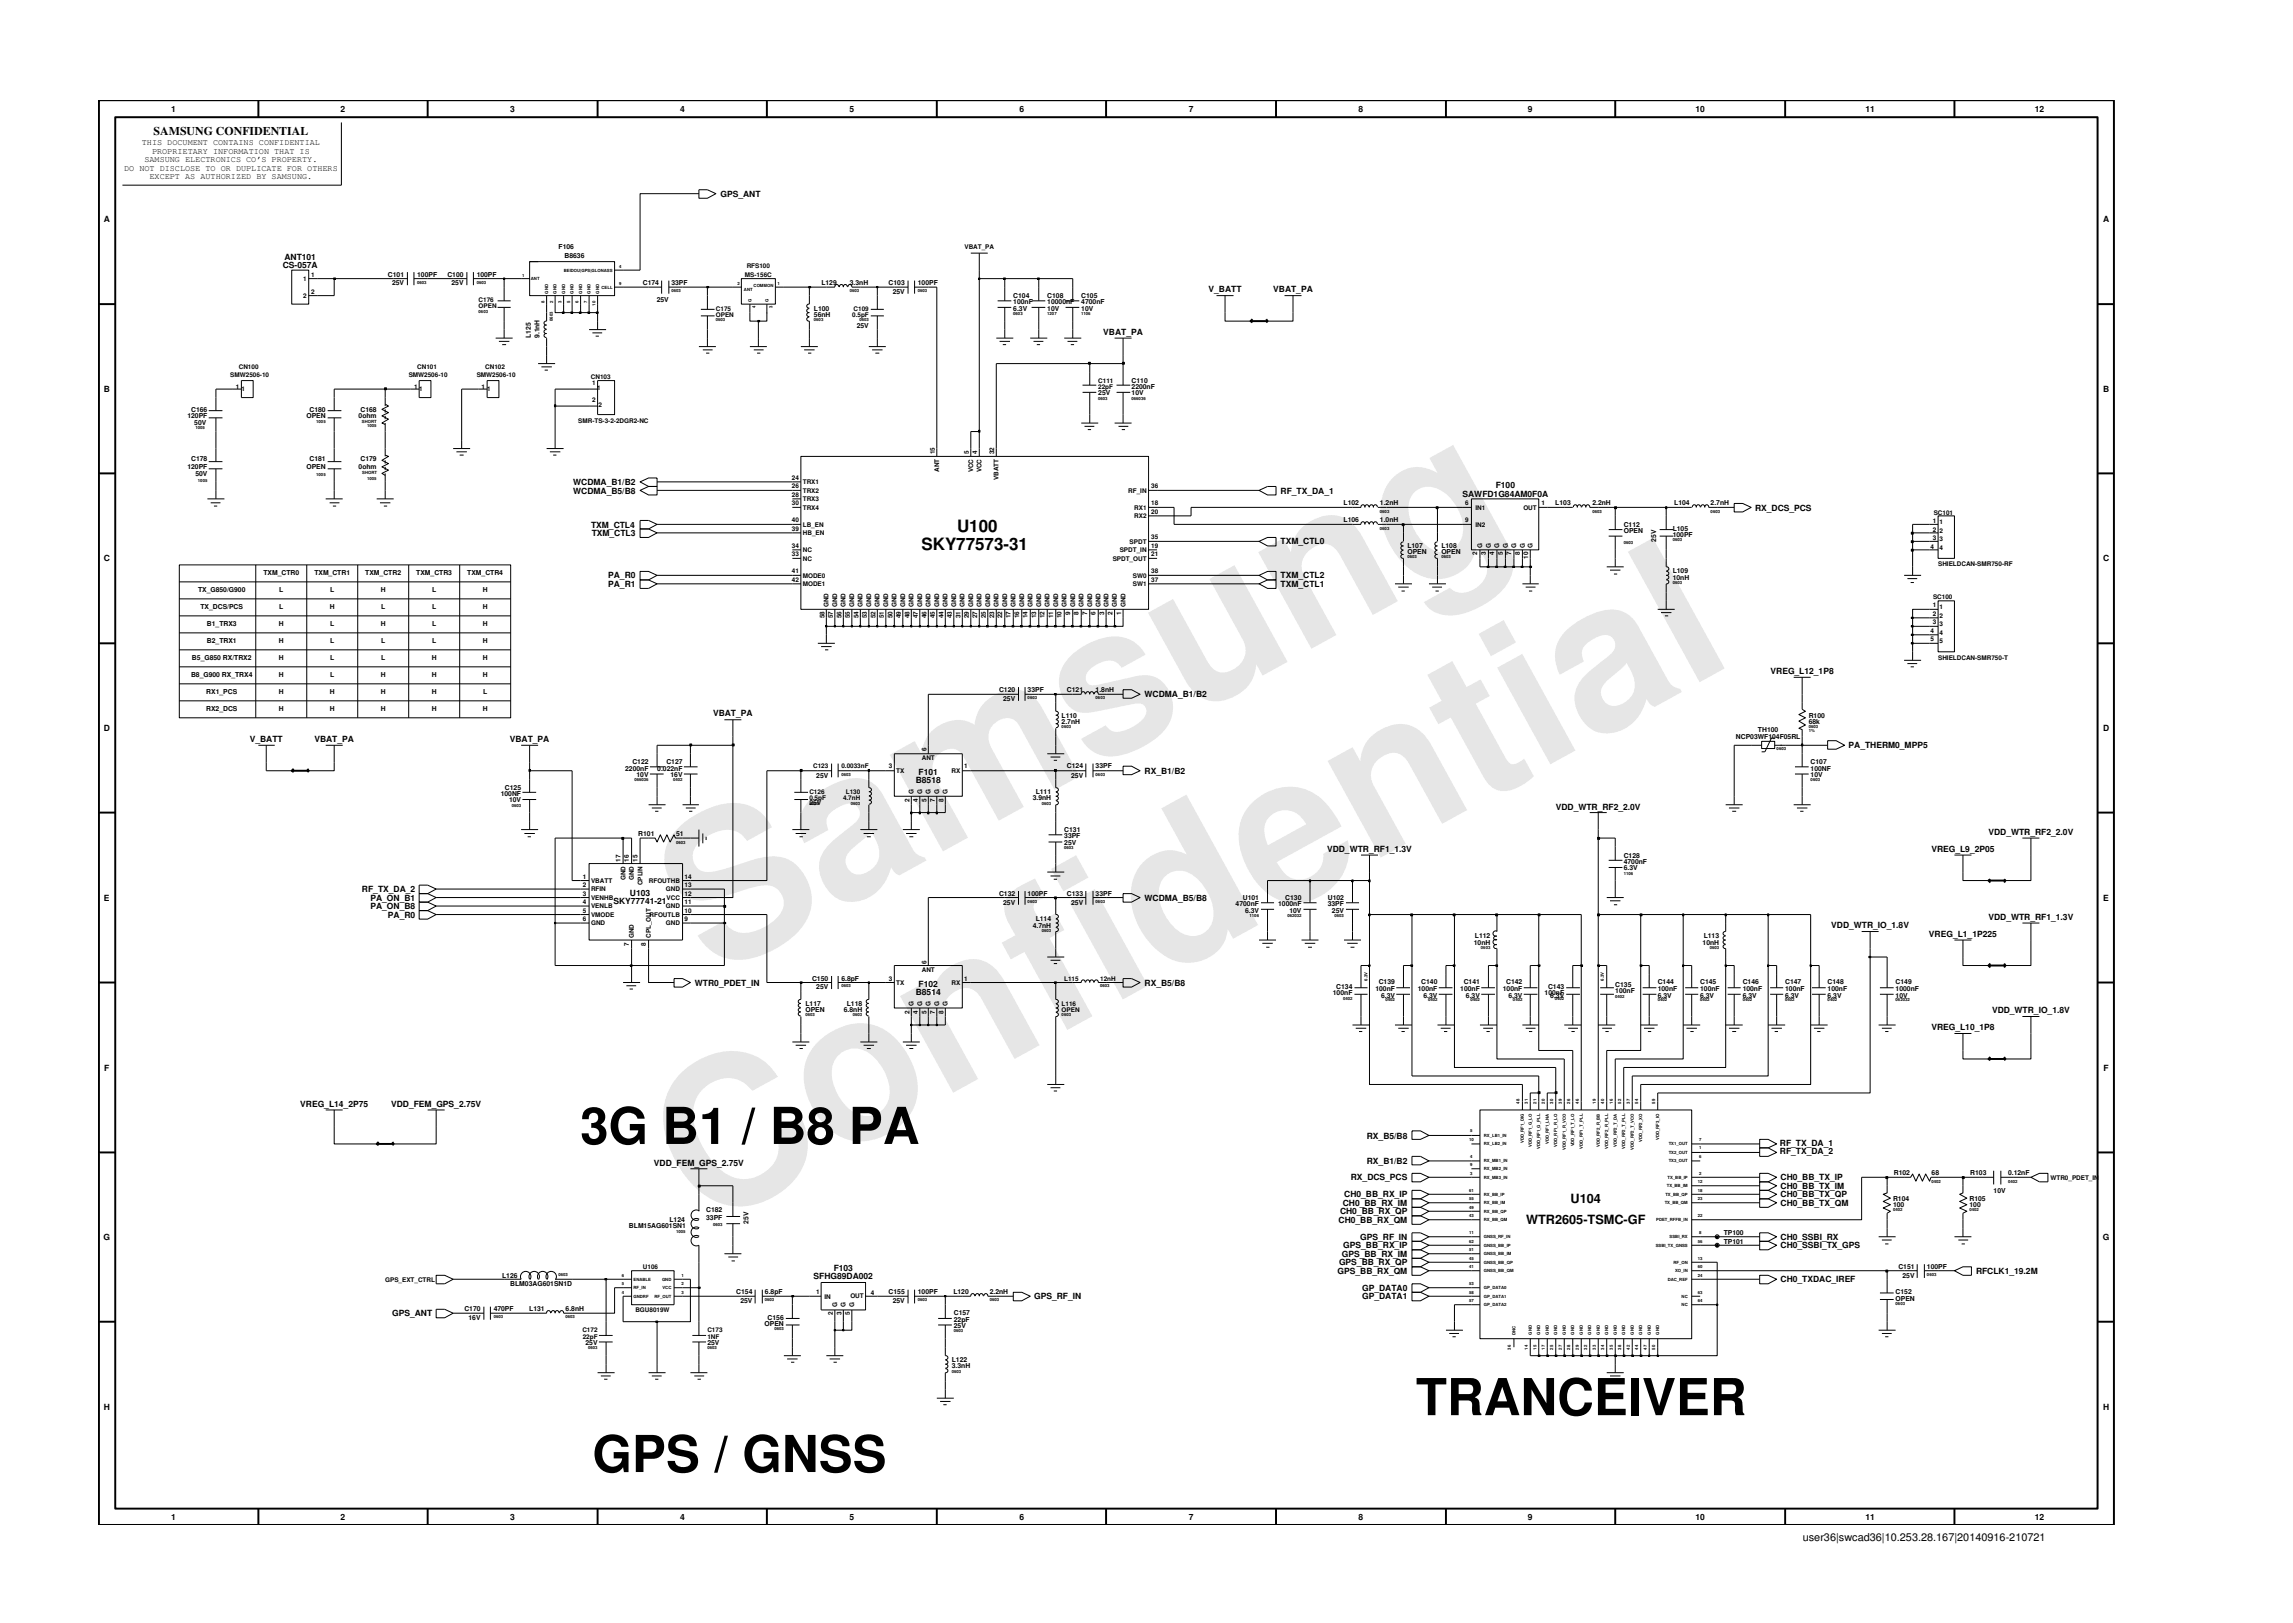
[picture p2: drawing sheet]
<svg xmlns="http://www.w3.org/2000/svg" width="297mm" height="210mm" viewBox="0 0 297 210" stroke-linecap="round" stroke-linejoin="round" font-family="sans-serif">
<defs><g id="words">
<g font-size="26.5" fill="#e6e6e6">
<text x="92.4" y="126.7" transform="rotate(-29 92.4 126.7)">Samsung</text>
<text x="91.1" y="159.4" transform="rotate(-29 91.1 159.4)">Confidential</text>
</g>
<g font-size="6.6">
<text x="75.2" y="148.2">3G B1 / B8 PA</text>
<text x="183.4" y="183.3">TRANCEIVER</text>
<text x="76.7" y="190.7">GPS / GNSS</text>
</g>
<g font-size="2.2">
<text x="119.4" y="71.3">SKY77573-31</text>
<text x="124" y="69">U100</text>
</g>
<g font-size="1.6">
<text x="203.5" y="155.9">U104</text>
<text x="197.7" y="158.6">WTR2605-TSMC-GF</text>
</g>
<text font-size="1.5" x="19.9" y="17.5">SAMSUNG CONFIDENTIAL</text>
<text font-size="1.4" x="233.5" y="199.7">user36|swcad36|10.253.28.167|20140916-210721</text>
<g font-size="1.1">
<text x="22.2" y="14.5">1</text>
<text x="44.1" y="14.5">2</text>
<text x="66.1" y="14.5">3</text>
<text x="88.1" y="14.5">4</text>
<text x="110" y="14.5">5</text>
<text x="132.1" y="14.5">6</text>
<text x="154" y="14.5">7</text>
<text x="176" y="14.5">8</text>
<text x="197.9" y="14.5">9</text>
<text x="219.6" y="14.5">10</text>
<text x="241.6" y="14.5">11</text>
<text x="263.6" y="14.5">12</text>
<text x="16.1" y="22.1">DO NOT DISCLOSE TO OR DUPLICATE FOR OTHERS</text>
<text x="18.4" y="18.8">THIS DOCUMENT CONTAINS CONFIDENTIAL</text>
<text x="18.7" y="21">SAMSUNG ELECTRONICS CO’S PROPERTY.</text>
<text x="19.4" y="23.2">EXCEPT AS AUTHORIZED BY SAMSUNG.</text>
<text x="19.7" y="19.9">PROPRIETARY INFORMATION THAT IS</text>
<text x="13.4" y="28.8">A</text>
<text x="93.3" y="25.5">GPS_ANT</text>
<text x="272.4" y="28.8">A</text>
<text x="36.6" y="34.7">CS-057A</text>
<text x="36.8" y="33.6">ANT101</text>
<text x="156.6" y="37.9">V_BATT</text>
<text x="164.9" y="37.9">VBAT_PA</text>
<text x="142.9" y="43.4">VBAT_PA</text>
<text x="13.4" y="50.8">B</text>
<text x="272.4" y="50.8">B</text>
<text x="74.3" y="63.9">WCDMA_B5/B8</text>
<text x="74.3" y="62.8">WCDMA_B1/B2</text>
<text x="165.9" y="63.9">RF_TX_DA_1</text>
<text x="189.5" y="64.4">SAWFD1G84AM0F0A</text>
<text x="193.8" y="63.3">F100</text>
<text x="76.6" y="68.3">TXM_CTL4</text>
<text x="76.6" y="69.4">TXM_CTL3</text>
<text x="165.9" y="70.5">TXM_CTL0</text>
<text x="227.4" y="66.1">RX_DCS_PCS</text>
<text x="13.4" y="72.7">C</text>
<text x="78.8" y="74.9">PA_R0</text>
<text x="78.8" y="76">PA_R1</text>
<text x="165.9" y="76">TXM_CTL1</text>
<text x="165.9" y="74.9">TXM_CTL2</text>
<text x="272.4" y="72.7">C</text>
<text x="229.4" y="87.3">VREG_L12_1P8</text>
<text x="13.4" y="94.8">D</text>
<text x="92.4" y="92.8">VBAT_PA</text>
<text x="148.3" y="90.4">WCDMA_B1/B2</text>
<text x="272.4" y="94.8">D</text>
<text x="32.4" y="96.1">V_BATT</text>
<text x="40.7" y="96.1">VBAT_PA</text>
<text x="66" y="96.1">VBAT_PA</text>
<text x="118.6" y="101.5">B8518</text>
<text x="119" y="100.4">F101</text>
<text x="148.3" y="100.3">RX_B1/B2</text>
<text x="239.5" y="97">PA_THERM0_MPP5</text>
<text x="201.5" y="104.9">VDD_WTR_RF2_2.0V</text>
<text x="171.9" y="110.4">VDD_WTR_RF1_1.3V</text>
<text x="250.2" y="110.4">VREG_L9_2P05</text>
<text x="257.6" y="108.2">VDD_WTR_RF2_2.0V</text>
<text x="13.5" y="116.7">E</text>
<text x="46.9" y="115.6">RF_TX_DA_2</text>
<text x="48" y="116.7">PA_ON_B1</text>
<text x="48" y="117.8">PA_ON_B8</text>
<text x="50.3" y="118.9">PA_R0</text>
<text x="79.5" y="117.1">SKY77741-21</text>
<text x="81.6" y="116">U103</text>
<text x="148.3" y="116.7">WCDMA_B5/B8</text>
<text x="257.6" y="119.1">VDD_WTR_RF1_1.3V</text>
<text x="272.5" y="116.7">E</text>
<text x="237.2" y="120.2">VDD_WTR_IO_1.8V</text>
<text x="249.9" y="121.3">VREG_L1_1P225</text>
<text x="90" y="127.7">WTR0_PDET_IN</text>
<text x="118.6" y="128.9">B8514</text>
<text x="119" y="127.9">F102</text>
<text x="148.3" y="127.7">RX_B5/B8</text>
<text x="258.1" y="131.2">VDD_WTR_IO_1.8V</text>
<text x="250.2" y="133.4">VREG_L10_1P8</text>
<text x="13.5" y="138.7">F</text>
<text x="38.9" y="143.4">VREG_L14_2P75</text>
<text x="50.7" y="143.4">VDD_FEM_GPS_2.75V</text>
<text x="272.5" y="138.7">F</text>
<text x="177.1" y="147.5">RX_B5/B8</text>
<text x="230.6" y="149.5">RF_TX_DA_2</text>
<text x="230.6" y="148.4">RF_TX_DA_1</text>
<text x="84.7" y="151.1">VDD_FEM_GPS_2.75V</text>
<text x="174.1" y="155.1">CH0_BB_RX_IP</text>
<text x="175" y="152.9">RX_DCS_PCS</text>
<text x="177.1" y="150.8">RX_B1/B2</text>
<text x="230.7" y="154">CH0_BB_TX_IM</text>
<text x="230.7" y="155.1">CH0_BB_TX_QP</text>
<text x="230.7" y="152.9">CH0_BB_TX_IP</text>
<text x="13.4" y="160.6">G</text>
<text x="173.4" y="158.4">CH0_BB_RX_QM</text>
<text x="173.6" y="157.3">CH0_BB_RX_QP</text>
<text x="174" y="156.2">CH0_BB_RX_IM</text>
<text x="174" y="161.7">GPS_BB_RX_IP</text>
<text x="176.2" y="160.6">GPS_RF_IN</text>
<text x="230.7" y="156.2">CH0_BB_TX_QM</text>
<text x="230.7" y="161.7">CH0_SSBI_TX_GPS</text>
<text x="230.7" y="160.6">CH0_SSBI_RX</text>
<text x="272.4" y="160.6">G</text>
<text x="105.4" y="165.7">SFHG89DA002</text>
<text x="108" y="164.6">F103</text>
<text x="173.3" y="165">GPS_BB_RX_QM</text>
<text x="173.5" y="163.9">GPS_BB_RX_QP</text>
<text x="173.8" y="162.8">GPS_BB_RX_IM</text>
<text x="176.5" y="167.2">GP_DATA0</text>
<text x="230.7" y="166.1">CH0_TXDAC_IREF</text>
<text x="256" y="165">RFCLK1_19.2M</text>
<text x="50.8" y="170.5">GPS_ANT</text>
<text x="134" y="168.3">GPS_RF_IN</text>
<text x="176.5" y="168.3">GP_DATA1</text>
<text x="13.4" y="182.6">H</text>
<text x="272.4" y="182.6">H</text>
<text x="22.2" y="196.9">1</text>
<text x="44.1" y="196.9">2</text>
<text x="66.1" y="196.9">3</text>
<text x="88.1" y="196.9">4</text>
<text x="110" y="196.9">5</text>
<text x="132.1" y="196.9">6</text>
<text x="154" y="196.9">7</text>
<text x="176" y="196.9">8</text>
<text x="197.9" y="196.9">9</text>
<text x="219.6" y="196.9">10</text>
<text x="241.6" y="196.9">11</text>
<text x="263.6" y="196.9">12</text>
</g>
<g font-size=".9">
<text x="50.3" y="35.8">C101</text>
<text x="54" y="35.8">100PF</text>
<text x="58" y="35.8">C100</text>
<text x="61.8" y="35.8">100PF</text>
<text x="72.4" y="32.3">F106</text>
<text x="73.1" y="33.4">B8636</text>
<text x="50.8" y="37">25V</text>
<text x="58.5" y="37">25V</text>
<text x="83.3" y="36.9">C174</text>
<text x="85.1" y="39.1">25V</text>
<text x="87" y="36.9">33PF</text>
<text x="105.4" y="41">56nH</text>
<text x="105.4" y="40.2">L100</text>
<text x="106.4" y="36.9">L129</text>
<text x="110.1" y="36.9">3.3nH</text>
<text x="115.1" y="36.9">C103</text>
<text x="115.6" y="38.1">25V</text>
<text x="118.9" y="36.9">100PF</text>
<text x="131.3" y="38.6">C104</text>
<text x="131.3" y="39.4">100nF</text>
<text x="131.3" y="40.2">6.3V</text>
<text x="135.7" y="38.6">C108</text>
<text x="135.7" y="39.4">10000nF</text>
<text x="135.7" y="40.2">10V</text>
<text x="140.1" y="40.2">10V</text>
<text x="140.1" y="39.4">4700nF</text>
<text x="140.1" y="38.6">C105</text>
<text x="68.8" y="43.8" transform="rotate(-90 68.8 43.8)">L125</text>
<text x="69.9" y="43.8" transform="rotate(-90 69.9 43.8)">9.1nH</text>
<text x="111" y="42.4">25V</text>
<text x="24.8" y="53.4">C166</text>
<text x="40.1" y="53.4">C180</text>
<text x="46.7" y="53.4">C168</text>
<text x="142.3" y="51.2">25V</text>
<text x="146.6" y="51.2">10V</text>
<text x="146.6" y="50.4">2200nF</text>
<text x="146.6" y="49.6">C110</text>
<text x="24.3" y="54.2">120PF</text>
<text x="24.8" y="59.8">C178</text>
<text x="25.2" y="55.1">50V</text>
<text x="39.7" y="54.2">OPEN</text>
<text x="40.1" y="59.8">C181</text>
<text x="46.5" y="54.2">0ohm</text>
<text x="46.7" y="59.8">C179</text>
<text x="24.3" y="60.8">120PF</text>
<text x="25.3" y="61.7">50V</text>
<text x="39.7" y="60.8">OPEN</text>
<text x="46.5" y="60.8">0ohm</text>
<text x="174" y="65.5">L102</text>
<text x="178.8" y="65.5">1.2nH</text>
<text x="201.5" y="65.5">L103</text>
<text x="206.3" y="65.5">2.2nH</text>
<text x="216.9" y="65.5">L104</text>
<text x="221.6" y="65.5">2.7nH</text>
<text x="174" y="67.7">L106</text>
<text x="178.8" y="67.7">1.0nH</text>
<text x="182.3" y="71">L107</text>
<text x="182.3" y="71.8">OPEN</text>
<text x="186.7" y="71.8">OPEN</text>
<text x="186.7" y="71">L108</text>
<text x="210.3" y="68.3">C112</text>
<text x="210.3" y="69">OPEN</text>
<text x="214.5" y="70.2" transform="rotate(-90 214.5 70.2)">25V</text>
<text x="216.7" y="68.8">L105</text>
<text x="216.7" y="69.6">100PF</text>
<text x="25.7" y="76.7">TX_G850/G900</text>
<text x="34.1" y="74.5">TXM_CTR0</text>
<text x="36.2" y="76.7">L</text>
<text x="40.7" y="74.5">TXM_CTR1</text>
<text x="42.8" y="76.7">L</text>
<text x="47.3" y="74.5">TXM_CTR2</text>
<text x="49.3" y="76.7">H</text>
<text x="53.9" y="74.5">TXM_CTR3</text>
<text x="56" y="76.7">L</text>
<text x="60.5" y="74.5">TXM_CTR4</text>
<text x="62.5" y="76.7">H</text>
<text x="216.7" y="75.1">10nH</text>
<text x="216.7" y="74.3">L109</text>
<text x="26" y="78.9">TX_DCS/PCS</text>
<text x="26.8" y="83.3">B2_TRX1</text>
<text x="26.8" y="81.1">B1_TRX3</text>
<text x="36.1" y="81.1">H</text>
<text x="36.1" y="83.3">H</text>
<text x="36.2" y="78.9">L</text>
<text x="42.7" y="78.9">H</text>
<text x="42.8" y="81.1">L</text>
<text x="42.8" y="83.3">L</text>
<text x="49.3" y="81.1">H</text>
<text x="49.4" y="78.9">L</text>
<text x="49.4" y="83.3">L</text>
<text x="56" y="81.1">L</text>
<text x="56" y="78.9">L</text>
<text x="56" y="83.3">L</text>
<text x="62.5" y="78.9">H</text>
<text x="62.5" y="81.1">H</text>
<text x="62.5" y="83.3">H</text>
<text x="24.7" y="87.7">B8_G900 RX_TRX4</text>
<text x="24.9" y="85.5">B5_G850 RX/TRX2</text>
<text x="26.7" y="89.9">RX1_PCS</text>
<text x="36.1" y="87.7">H</text>
<text x="36.1" y="85.5">H</text>
<text x="36.1" y="89.9">H</text>
<text x="42.7" y="89.9">H</text>
<text x="42.8" y="87.7">L</text>
<text x="42.8" y="85.5">L</text>
<text x="49.3" y="87.7">H</text>
<text x="49.3" y="89.9">H</text>
<text x="49.4" y="85.5">L</text>
<text x="55.9" y="87.7">H</text>
<text x="55.9" y="85.5">H</text>
<text x="55.9" y="89.9">H</text>
<text x="62.5" y="85.5">H</text>
<text x="62.5" y="87.7">H</text>
<text x="62.6" y="89.9">L</text>
<text x="129.4" y="89.7">C120</text>
<text x="133.1" y="89.7">33PF</text>
<text x="138.2" y="89.7">C121</text>
<text x="141.9" y="89.7">1.8nH</text>
<text x="26.7" y="92.1">RX2_DCS</text>
<text x="36.1" y="92.1">H</text>
<text x="42.7" y="92.1">H</text>
<text x="49.3" y="92.1">H</text>
<text x="55.9" y="92.1">H</text>
<text x="62.5" y="92.1">H</text>
<text x="130" y="90.8">25V</text>
<text x="137.5" y="93">L110</text>
<text x="137.5" y="93.8">2.7nH</text>
<text x="224.9" y="95.7">NCP03WF104F05RL</text>
<text x="227.7" y="94.9">TH100</text>
<text x="234.3" y="93.8">68k</text>
<text x="234.3" y="93">R100</text>
<text x="81" y="99.9">2200nF</text>
<text x="81.9" y="99">C122</text>
<text x="82.5" y="100.6">10V</text>
<text x="85.1" y="99.9">0.022nF</text>
<text x="86.3" y="99">C127</text>
<text x="86.9" y="100.6">16V</text>
<text x="105.7" y="100.7">25V</text>
<text x="138.2" y="99.5">C124</text>
<text x="138.8" y="100.7">25V</text>
<text x="141.9" y="99.5">33PF</text>
<text x="234.6" y="99.9">100NF</text>
<text x="234.6" y="100.6">10V</text>
<text x="234.6" y="99">C107</text>
<text x="64.9" y="103.2">100NF</text>
<text x="65.4" y="102.3">C125</text>
<text x="65.9" y="103.9">10V</text>
<text x="104.8" y="104.3">25V</text>
<text x="133.8" y="103.7">3.9nH</text>
<text x="134.2" y="102.8">L111</text>
<text x="137.9" y="107.8">C131</text>
<text x="82.7" y="108.3">R101</text>
<text x="87.6" y="108.3">51</text>
<text x="137.9" y="109.4">25V</text>
<text x="137.9" y="108.6">33PF</text>
<text x="210.3" y="111.1">C128</text>
<text x="210.3" y="111.9">4700nF</text>
<text x="210.3" y="112.7">6.3V</text>
<text x="129.4" y="116">C132</text>
<text x="130" y="117.2">25V</text>
<text x="133.1" y="116">100PF</text>
<text x="134.2" y="119.3">L114</text>
<text x="138.2" y="116">C133</text>
<text x="138.8" y="117.2">25V</text>
<text x="141.9" y="116">33PF</text>
<text x="160.1" y="117.4">4700nF</text>
<text x="161" y="116.6">U101</text>
<text x="161.3" y="118.2">6.3V</text>
<text x="165.6" y="117.4">1000nF</text>
<text x="166.5" y="116.6">C130</text>
<text x="167" y="118.2">10V</text>
<text x="172" y="116.6">U102</text>
<text x="172" y="117.4">33PF</text>
<text x="172.5" y="118.2">25V</text>
<text x="133.8" y="120.2">4.7nH</text>
<text x="190.9" y="122.4">10nH</text>
<text x="191.1" y="121.5">L112</text>
<text x="220.6" y="122.4">10nH</text>
<text x="220.7" y="121.5">L113</text>
<text x="104.3" y="130.3">L117</text>
<text x="104.3" y="131.1">OPEN</text>
<text x="105.2" y="127">C150</text>
<text x="105.7" y="128.2">25V</text>
<text x="109" y="127">6.8pF</text>
<text x="109.3" y="131.1">6.8nH</text>
<text x="109.7" y="130.3">L118</text>
<text x="172.7" y="128.9">100nF</text>
<text x="173.1" y="128.1">C134</text>
<text x="178.2" y="128.4">100nF</text>
<text x="178.6" y="127.5">C139</text>
<text x="178.9" y="129.2">6.3V</text>
<text x="183.7" y="128.4">100nF</text>
<text x="184.1" y="127.5">C140</text>
<text x="184.4" y="129.2">6.3V</text>
<text x="189.2" y="128.4">100nF</text>
<text x="189.6" y="127.5">C141</text>
<text x="189.9" y="129.2">6.3V</text>
<text x="194.7" y="128.4">100nF</text>
<text x="195.1" y="127.5">C142</text>
<text x="195.4" y="129.2">6.3V</text>
<text x="200.1" y="128.9">100nF</text>
<text x="200.5" y="128.1">C143</text>
<text x="200.8" y="129.2">6.3V</text>
<text x="209.2" y="127.9">C135</text>
<text x="209.2" y="128.6">100nF</text>
<text x="214.7" y="127.5">C144</text>
<text x="214.7" y="128.4">100nF</text>
<text x="214.7" y="129.2">6.3V</text>
<text x="220.2" y="129.2">6.3V</text>
<text x="220.2" y="128.4">100nF</text>
<text x="220.2" y="127.5">C145</text>
<text x="225.7" y="127.5">C146</text>
<text x="225.7" y="128.4">100nF</text>
<text x="225.7" y="129.2">6.3V</text>
<text x="231.3" y="129.2">6.3V</text>
<text x="231.3" y="128.4">100nF</text>
<text x="231.3" y="127.5">C147</text>
<text x="236.8" y="127.5">C148</text>
<text x="236.8" y="128.4">100nF</text>
<text x="236.8" y="129.2">6.3V</text>
<text x="245.6" y="128.4">1000nF</text>
<text x="245.6" y="127.5">C149</text>
<text x="245.6" y="129.2">10V</text>
<text x="245.2" y="155.6">R104</text>
<text x="245.3" y="152.3">R102</text>
<text x="250.2" y="152.3">68</text>
<text x="255.1" y="155.6">R105</text>
<text x="255.2" y="152.3">R103</text>
<text x="258.3" y="154.5">10V</text>
<text x="260.1" y="152.3">0.12nF</text>
<text x="81.5" y="159.1">BLM15AG601SN1</text>
<text x="86.7" y="158.4">L124</text>
<text x="91.5" y="157">C182</text>
<text x="91.5" y="158.1">33PF</text>
<text x="97" y="158.5" transform="rotate(-90 97 158.5)">25V</text>
<text x="223.3" y="160">TP100</text>
<text x="223.3" y="161.1">TP101</text>
<text x="245.2" y="156.4">100</text>
<text x="255.1" y="156.4">100</text>
<text x="65.1" y="165.5">L126</text>
<text x="66.1" y="166.6">BLM03AG601SN1D</text>
<text x="95.4" y="167.7">C154</text>
<text x="99.1" y="167.7">6.8pF</text>
<text x="115.1" y="167.7">C155</text>
<text x="118.9" y="167.7">100PF</text>
<text x="123.5" y="167.7">L120</text>
<text x="128.2" y="167.7">2.2nH</text>
<text x="245.6" y="167.7">C152</text>
<text x="245.9" y="164.4">C151</text>
<text x="246.5" y="165.5">25V</text>
<text x="249.6" y="164.4">100PF</text>
<text x="60.2" y="169.9">C170</text>
<text x="60.7" y="171">16V</text>
<text x="64" y="169.9">470PF</text>
<text x="68.6" y="169.9">L131</text>
<text x="73.3" y="169.9">6.8nH</text>
<text x="95.9" y="168.8">25V</text>
<text x="99.1" y="171.8">OPEN</text>
<text x="99.4" y="171">C156</text>
<text x="115.6" y="168.8">25V</text>
<text x="123.6" y="171.2">22pF</text>
<text x="123.6" y="170.4">C157</text>
<text x="123.6" y="172.1">25V</text>
<text x="245.6" y="168.5">OPEN</text>
<text x="75.9" y="174.3">25V</text>
<text x="91.6" y="174.3">25V</text>
<text x="123.3" y="176.5">L122</text>
<text x="123.3" y="177.2">3.3nH</text>
</g>
<g font-size=".8">
<text x="40.3" y="35.8">1</text>
<text x="96.5" y="35.8">MS-156C</text>
<text x="96.7" y="34.7">RFS100</text>
<text x="124.9" y="32.2">VBAT_PA</text>
<text x="39.3" y="36.4">1</text>
<text x="39.3" y="38.6">2</text>
<text x="40.3" y="38">2</text>
<text x="62" y="39.1">C176</text>
<text x="62" y="39.9">OPEN</text>
<text x="92.7" y="40.2">C175</text>
<text x="92.7" y="41">OPEN</text>
<text x="110.4" y="41">0.5pF</text>
<text x="110.6" y="40.2">C109</text>
<text x="30.9" y="47.9">CN100</text>
<text x="54" y="47.9">CN101</text>
<text x="62.9" y="47.9">CN102</text>
<text x="29.8" y="48.8">SMW2506-10</text>
<text x="30.6" y="50.4">1</text>
<text x="31.3" y="50.7">1</text>
<text x="52.9" y="48.8">SMW2506-10</text>
<text x="53.7" y="50.4">1</text>
<text x="54.3" y="50.7">1</text>
<text x="61.8" y="48.8">SMW2506-10</text>
<text x="62.4" y="50.4">1</text>
<text x="63.1" y="50.7">1</text>
<text x="76.5" y="49.1">CN103</text>
<text x="76.7" y="52.1">2</text>
<text x="76.7" y="49.9">1</text>
<text x="77.4" y="50.5">1</text>
<text x="77.5" y="52.7">2</text>
<text x="142.3" y="50.4">22pF</text>
<text x="142.3" y="49.6">C111</text>
<text x="74.9" y="54.8">SMR-TS-3-2-2DGR2-NC</text>
<text x="121.1" y="58.9" transform="rotate(-90 121.1 58.9)">15</text>
<text x="125.5" y="58.9" transform="rotate(-90 125.5 58.9)">5</text>
<text x="126.6" y="58.9" transform="rotate(-90 126.6 58.9)">4</text>
<text x="128.8" y="58.9" transform="rotate(-90 128.8 58.9)">32</text>
<text x="102.6" y="62.2">24</text>
<text x="102.6" y="63.3">26</text>
<text x="102.6" y="64.4">28</text>
<text x="102.6" y="65.5">30</text>
<text x="104" y="62.7">TRX1</text>
<text x="104" y="63.8">TRX2</text>
<text x="104" y="64.9">TRX3</text>
<text x="121.7" y="61.2" transform="rotate(-90 121.7 61.2)">ANT</text>
<text x="126.1" y="61.2" transform="rotate(-90 126.1 61.2)">VCC</text>
<text x="127.2" y="61.2" transform="rotate(-90 127.2 61.2)">VCC</text>
<text x="129.4" y="62.2" transform="rotate(-90 129.4 62.2)">VBATT</text>
<text x="146.2" y="63.8">RF_IN</text>
<text x="149.1" y="63.3">36</text>
<text x="149.1" y="65.5">18</text>
<text x="189.8" y="65.5">6</text>
<text x="199.7" y="65.5">1</text>
<text x="102.6" y="68.8">39</text>
<text x="102.6" y="71">34</text>
<text x="102.6" y="67.7">40</text>
<text x="104" y="69.3">HB_EN</text>
<text x="104" y="71.5">NC</text>
<text x="104" y="68.2">LB_EN</text>
<text x="104" y="66">TRX4</text>
<text x="145.1" y="71.5">SPDT_IN</text>
<text x="146.3" y="70.4">SPDT</text>
<text x="146.9" y="66">RX1</text>
<text x="146.9" y="67.1">RX2</text>
<text x="149.1" y="69.9">35</text>
<text x="149.1" y="71">19</text>
<text x="149.1" y="66.6">20</text>
<text x="189.8" y="67.7">9</text>
<text x="191.1" y="66">IN1</text>
<text x="191.1" y="68.2">IN2</text>
<text x="191.4" y="71.9" transform="rotate(-90 191.4 71.9)">2</text>
<text x="192" y="71" transform="rotate(-90 192 71)">G</text>
<text x="192.5" y="71.9" transform="rotate(-90 192.5 71.9)">3</text>
<text x="193.1" y="71" transform="rotate(-90 193.1 71)">G</text>
<text x="193.6" y="71.9" transform="rotate(-90 193.6 71.9)">4</text>
<text x="194.2" y="71" transform="rotate(-90 194.2 71)">G</text>
<text x="194.7" y="71.9" transform="rotate(-90 194.7 71.9)">5</text>
<text x="195.3" y="71" transform="rotate(-90 195.3 71)">G</text>
<text x="195.8" y="71.9" transform="rotate(-90 195.8 71.9)">7</text>
<text x="196.4" y="71" transform="rotate(-90 196.4 71)">G</text>
<text x="196.9" y="71.9" transform="rotate(-90 196.9 71.9)">8</text>
<text x="197.3" y="66">OUT</text>
<text x="197.5" y="71" transform="rotate(-90 197.5 71)">G</text>
<text x="198.5" y="71" transform="rotate(-90 198.5 71)">G</text>
<text x="250.1" y="71.1">4</text>
<text x="250.4" y="67.8">1</text>
<text x="250.4" y="68.9">2</text>
<text x="250.4" y="70">3</text>
<text x="250.5" y="66.7">SC101</text>
<text x="251.2" y="71.2">4</text>
<text x="251.2" y="67.9">1</text>
<text x="251.2" y="69">2</text>
<text x="251.2" y="70.1">3</text>
<text x="102.6" y="72.1">33</text>
<text x="102.6" y="75.4">42</text>
<text x="102.6" y="74.3">41</text>
<text x="104" y="72.6">NC</text>
<text x="104" y="74.8">MODE0</text>
<text x="104" y="75.9">MODE1</text>
<text x="144.1" y="72.6">SPDT_OUT</text>
<text x="146.7" y="75.9">SW1</text>
<text x="146.7" y="74.8">SW0</text>
<text x="149.1" y="75.4">37</text>
<text x="149.1" y="74.3">38</text>
<text x="149.1" y="72.1">21</text>
<text x="198" y="72.4" transform="rotate(-90 198 72.4)">10</text>
<text x="250.4" y="77.6">SC100</text>
<text x="251.1" y="73.4">SHIELDCAN-SMR750-RF</text>
<text x="106.8" y="80.1" transform="rotate(-90 106.8 80.1)">58</text>
<text x="107.3" y="78.7" transform="rotate(-90 107.3 78.7)">GND</text>
<text x="107.9" y="80.1" transform="rotate(-90 107.9 80.1)">57</text>
<text x="108.4" y="78.7" transform="rotate(-90 108.4 78.7)">GND</text>
<text x="109" y="80.1" transform="rotate(-90 109 80.1)">56</text>
<text x="109.5" y="78.7" transform="rotate(-90 109.5 78.7)">GND</text>
<text x="110.1" y="80.1" transform="rotate(-90 110.1 80.1)">55</text>
<text x="110.6" y="78.7" transform="rotate(-90 110.6 78.7)">GND</text>
<text x="111.2" y="80.1" transform="rotate(-90 111.2 80.1)">54</text>
<text x="111.7" y="78.7" transform="rotate(-90 111.7 78.7)">GND</text>
<text x="112.3" y="80.1" transform="rotate(-90 112.3 80.1)">53</text>
<text x="112.9" y="78.7" transform="rotate(-90 112.9 78.7)">GND</text>
<text x="113.4" y="80.1" transform="rotate(-90 113.4 80.1)">52</text>
<text x="114" y="78.7" transform="rotate(-90 114 78.7)">GND</text>
<text x="114.5" y="80.1" transform="rotate(-90 114.5 80.1)">51</text>
<text x="115.1" y="78.7" transform="rotate(-90 115.1 78.7)">GND</text>
<text x="115.6" y="80.1" transform="rotate(-90 115.6 80.1)">50</text>
<text x="116.2" y="78.7" transform="rotate(-90 116.2 78.7)">GND</text>
<text x="116.7" y="80.1" transform="rotate(-90 116.7 80.1)">49</text>
<text x="117.3" y="78.7" transform="rotate(-90 117.3 78.7)">GND</text>
<text x="117.8" y="80.1" transform="rotate(-90 117.8 80.1)">48</text>
<text x="118.4" y="78.7" transform="rotate(-90 118.4 78.7)">GND</text>
<text x="118.9" y="80.1" transform="rotate(-90 118.9 80.1)">47</text>
<text x="119.5" y="78.7" transform="rotate(-90 119.5 78.7)">GND</text>
<text x="120" y="80.1" transform="rotate(-90 120 80.1)">46</text>
<text x="120.6" y="78.7" transform="rotate(-90 120.6 78.7)">GND</text>
<text x="121.1" y="80.1" transform="rotate(-90 121.1 80.1)">45</text>
<text x="121.7" y="78.7" transform="rotate(-90 121.7 78.7)">GND</text>
<text x="122.2" y="80.1" transform="rotate(-90 122.2 80.1)">44</text>
<text x="122.8" y="78.7" transform="rotate(-90 122.8 78.7)">GND</text>
<text x="123.3" y="80.1" transform="rotate(-90 123.3 80.1)">43</text>
<text x="123.9" y="78.7" transform="rotate(-90 123.9 78.7)">GND</text>
<text x="124.4" y="80.1" transform="rotate(-90 124.4 80.1)">31</text>
<text x="125" y="78.7" transform="rotate(-90 125 78.7)">GND</text>
<text x="125.5" y="80.1" transform="rotate(-90 125.5 80.1)">29</text>
<text x="126.1" y="78.7" transform="rotate(-90 126.1 78.7)">GND</text>
<text x="126.6" y="80.1" transform="rotate(-90 126.6 80.1)">27</text>
<text x="127.2" y="78.7" transform="rotate(-90 127.2 78.7)">GND</text>
<text x="127.7" y="80.1" transform="rotate(-90 127.7 80.1)">25</text>
<text x="128.3" y="78.7" transform="rotate(-90 128.3 78.7)">GND</text>
<text x="128.8" y="80.1" transform="rotate(-90 128.8 80.1)">23</text>
<text x="129.4" y="78.7" transform="rotate(-90 129.4 78.7)">GND</text>
<text x="129.8" y="80.1" transform="rotate(-90 129.8 80.1)">22</text>
<text x="130.5" y="78.7" transform="rotate(-90 130.5 78.7)">GND</text>
<text x="130.9" y="80.1" transform="rotate(-90 130.9 80.1)">17</text>
<text x="131.6" y="78.7" transform="rotate(-90 131.6 78.7)">GND</text>
<text x="132" y="80.1" transform="rotate(-90 132 80.1)">16</text>
<text x="132.7" y="78.7" transform="rotate(-90 132.7 78.7)">GND</text>
<text x="133.1" y="80.1" transform="rotate(-90 133.1 80.1)">14</text>
<text x="133.8" y="78.7" transform="rotate(-90 133.8 78.7)">GND</text>
<text x="134.2" y="80.1" transform="rotate(-90 134.2 80.1)">13</text>
<text x="134.9" y="78.7" transform="rotate(-90 134.9 78.7)">GND</text>
<text x="135.3" y="80.1" transform="rotate(-90 135.3 80.1)">12</text>
<text x="136" y="78.7" transform="rotate(-90 136 78.7)">GND</text>
<text x="136.4" y="80.1" transform="rotate(-90 136.4 80.1)">11</text>
<text x="137.1" y="78.7" transform="rotate(-90 137.1 78.7)">GND</text>
<text x="137.5" y="80.1" transform="rotate(-90 137.5 80.1)">10</text>
<text x="138.2" y="78.7" transform="rotate(-90 138.2 78.7)">GND</text>
<text x="138.6" y="79.6" transform="rotate(-90 138.6 79.6)">9</text>
<text x="139.3" y="78.7" transform="rotate(-90 139.3 78.7)">GND</text>
<text x="139.7" y="79.6" transform="rotate(-90 139.7 79.6)">8</text>
<text x="140.4" y="78.7" transform="rotate(-90 140.4 78.7)">GND</text>
<text x="140.8" y="79.6" transform="rotate(-90 140.8 79.6)">7</text>
<text x="141.5" y="78.7" transform="rotate(-90 141.5 78.7)">GND</text>
<text x="141.9" y="79.6" transform="rotate(-90 141.9 79.6)">6</text>
<text x="142.6" y="78.7" transform="rotate(-90 142.6 78.7)">GND</text>
<text x="143" y="79.6" transform="rotate(-90 143 79.6)">3</text>
<text x="143.6" y="78.7" transform="rotate(-90 143.6 78.7)">GND</text>
<text x="144.1" y="79.6" transform="rotate(-90 144.1 79.6)">2</text>
<text x="144.7" y="78.7" transform="rotate(-90 144.7 78.7)">GND</text>
<text x="145.2" y="79.6" transform="rotate(-90 145.2 79.6)">1</text>
<text x="145.8" y="78.7" transform="rotate(-90 145.8 78.7)">GND</text>
<text x="250.1" y="82">4</text>
<text x="250.1" y="83.1">5</text>
<text x="250.4" y="78.7">1</text>
<text x="250.4" y="79.8">2</text>
<text x="250.4" y="80.9">3</text>
<text x="251.2" y="78.9">1</text>
<text x="251.2" y="80">2</text>
<text x="251.2" y="81.1">3</text>
<text x="251.2" y="82.2">4</text>
<text x="251.2" y="83.3">5</text>
<text x="251.1" y="85.5">SHIELDCAN-SMR750-T</text>
<text x="105.3" y="99.5">C123</text>
<text x="109" y="99.5">0.0033nF</text>
<text x="115.1" y="99.5">3</text>
<text x="116.1" y="100.2">TX</text>
<text x="119.4" y="98.5">ANT</text>
<text x="120" y="97.3" transform="rotate(-90 120 97.3)">6</text>
<text x="123.3" y="100.2">RX</text>
<text x="124.9" y="99.5">1</text>
<text x="104.8" y="102.8">C126</text>
<text x="104.8" y="103.7">0.5pF</text>
<text x="109.2" y="103.7">4.7nH</text>
<text x="109.6" y="102.8">L130</text>
<text x="117.8" y="103.9" transform="rotate(-90 117.8 103.9)">2</text>
<text x="118.4" y="102.8" transform="rotate(-90 118.4 102.8)">G</text>
<text x="118.9" y="103.9" transform="rotate(-90 118.9 103.9)">4</text>
<text x="119.5" y="102.8" transform="rotate(-90 119.5 102.8)">G</text>
<text x="120" y="103.9" transform="rotate(-90 120 103.9)">5</text>
<text x="120.6" y="102.8" transform="rotate(-90 120.6 102.8)">G</text>
<text x="121.1" y="103.9" transform="rotate(-90 121.1 103.9)">7</text>
<text x="121.7" y="102.8" transform="rotate(-90 121.7 102.8)">G</text>
<text x="122.2" y="103.9" transform="rotate(-90 122.2 103.9)">8</text>
<text x="122.8" y="102.8" transform="rotate(-90 122.8 102.8)">G</text>
<text x="75.5" y="113.8">1</text>
<text x="80.4" y="111.6" transform="rotate(-90 80.4 111.6)">17</text>
<text x="81.5" y="111.6" transform="rotate(-90 81.5 111.6)">16</text>
<text x="82.6" y="111.6" transform="rotate(-90 82.6 111.6)">15</text>
<text x="88.7" y="113.8">14</text>
<text x="75.5" y="116">3</text>
<text x="75.5" y="117.1">4</text>
<text x="75.5" y="118.2">5</text>
<text x="75.5" y="119.3">6</text>
<text x="75.5" y="114.9">2</text>
<text x="76.6" y="116.6">VENHB</text>
<text x="76.6" y="117.7">VENLB</text>
<text x="76.6" y="118.8">VMODE</text>
<text x="76.6" y="119.9">GND</text>
<text x="76.6" y="114.4">VBATT</text>
<text x="76.6" y="115.5">RFIN</text>
<text x="81" y="114" transform="rotate(-90 81 114)">GND</text>
<text x="82.1" y="114" transform="rotate(-90 82.1 114)">GND</text>
<text x="83.2" y="114.7" transform="rotate(-90 83.2 114.7)">CPLIN</text>
<text x="84.1" y="114.4">RFOUTHB</text>
<text x="84.1" y="118.8">RFOUTLB</text>
<text x="86.3" y="119.9">GND</text>
<text x="86.3" y="117.7">GND</text>
<text x="86.3" y="115.5">GND</text>
<text x="86.3" y="116.6">VCC</text>
<text x="88.7" y="118.2">10</text>
<text x="88.7" y="119.3">9</text>
<text x="88.7" y="117.1">11</text>
<text x="88.7" y="116">12</text>
<text x="88.7" y="114.9">13</text>
<text x="81.5" y="122.5" transform="rotate(-90 81.5 122.5)">7</text>
<text x="82.1" y="121.5" transform="rotate(-90 82.1 121.5)">GND</text>
<text x="83.7" y="122.5" transform="rotate(-90 83.7 122.5)">8</text>
<text x="84.3" y="121.5" transform="rotate(-90 84.3 121.5)">CPL_OUT</text>
<text x="119.4" y="125.9">ANT</text>
<text x="120" y="124.8" transform="rotate(-90 120 124.8)">6</text>
<text x="115.1" y="127">3</text>
<text x="116.1" y="127.6">TX</text>
<text x="117.8" y="131.3" transform="rotate(-90 117.8 131.3)">2</text>
<text x="118.4" y="130.3" transform="rotate(-90 118.4 130.3)">G</text>
<text x="118.9" y="131.3" transform="rotate(-90 118.9 131.3)">4</text>
<text x="119.5" y="130.3" transform="rotate(-90 119.5 130.3)">G</text>
<text x="120" y="131.3" transform="rotate(-90 120 131.3)">5</text>
<text x="120.6" y="130.3" transform="rotate(-90 120.6 130.3)">G</text>
<text x="121.1" y="131.3" transform="rotate(-90 121.1 131.3)">7</text>
<text x="121.7" y="130.3" transform="rotate(-90 121.7 130.3)">G</text>
<text x="122.2" y="131.3" transform="rotate(-90 122.2 131.3)">8</text>
<text x="122.8" y="130.3" transform="rotate(-90 122.8 130.3)">G</text>
<text x="123.3" y="127.6">RX</text>
<text x="124.9" y="127">1</text>
<text x="137.5" y="131.1">OPEN</text>
<text x="137.5" y="130.3">L116</text>
<text x="137.9" y="127">L115</text>
<text x="142.5" y="127">12nH</text>
<text x="265.6" y="152.8">WTR0_PDET_IN</text>
<text x="49.9" y="166">GPS_EXT_CTRL</text>
<text x="83.3" y="164.4">U106</text>
<text x="105.7" y="167.7">1</text>
<text x="112.8" y="167.8">4</text>
<text x="75.4" y="172.6">C172</text>
<text x="75.5" y="173.4">22pF</text>
<text x="82.3" y="169.9">BGU8019W</text>
<text x="91.6" y="172.6">C173</text>
<text x="91.6" y="173.4">1NF</text>
<text x="106.8" y="168.2">IN</text>
<text x="107.9" y="170.3" transform="rotate(-90 107.9 170.3)">2</text>
<text x="108.4" y="169.3" transform="rotate(-90 108.4 169.3)">G</text>
<text x="109" y="170.3" transform="rotate(-90 109 170.3)">3</text>
<text x="109.5" y="169.3" transform="rotate(-90 109.5 169.3)">G</text>
<text x="110.1" y="170.3" transform="rotate(-90 110.1 170.3)">5</text>
<text x="110.2" y="168.2">OUT</text>
<text x="110.6" y="169.3" transform="rotate(-90 110.6 169.3)">G</text>
</g>
<g font-size=".5">
<text x="67.6" y="35.8">1</text>
<text x="73" y="35.2">BEIDOU|GPS|GLONASS</text>
<text x="80.2" y="34.7">4</text>
<text x="54" y="36.7">0603</text>
<text x="61.8" y="36.7">0603</text>
<text x="62" y="40.5">0603</text>
<text x="68.8" y="36.3">ANT</text>
<text x="70.6" y="39.3" transform="rotate(-90 70.6 39.3)">8</text>
<text x="71" y="38" transform="rotate(-90 71 38)">GND</text>
<text x="71.6" y="41.6" transform="rotate(-90 71.6 41.6)">0603</text>
<text x="71.7" y="39.3" transform="rotate(-90 71.7 39.3)">2</text>
<text x="72.1" y="38" transform="rotate(-90 72.1 38)">GND</text>
<text x="72.8" y="39.3" transform="rotate(-90 72.8 39.3)">3</text>
<text x="73.2" y="38" transform="rotate(-90 73.2 38)">GND</text>
<text x="73.9" y="39.3" transform="rotate(-90 73.9 39.3)">5</text>
<text x="74.3" y="38" transform="rotate(-90 74.3 38)">GND</text>
<text x="75" y="39.3" transform="rotate(-90 75 39.3)">6</text>
<text x="75.4" y="38" transform="rotate(-90 75.4 38)">GND</text>
<text x="76.1" y="39.3" transform="rotate(-90 76.1 39.3)">7</text>
<text x="76.5" y="38" transform="rotate(-90 76.5 38)">GND</text>
<text x="77.2" y="39.6" transform="rotate(-90 77.2 39.6)">10</text>
<text x="77.6" y="38" transform="rotate(-90 77.6 38)">GND</text>
<text x="77.9" y="37.4">CELL</text>
<text x="80.2" y="36.9">9</text>
<text x="87" y="37.8">0603</text>
<text x="92.7" y="41.6">0603</text>
<text x="95.5" y="36.9">2</text>
<text x="96.4" y="37.6">ANT</text>
<text x="97.3" y="39.1" transform="rotate(-90 97.3 39.1)">G</text>
<text x="97.6" y="37.1">COMMON</text>
<text x="97.9" y="39.9" transform="rotate(-90 97.9 39.9)">4</text>
<text x="99.5" y="39.1" transform="rotate(-90 99.5 39.1)">G</text>
<text x="100.1" y="39.9" transform="rotate(-90 100.1 39.9)">3</text>
<text x="100.7" y="36.9">1</text>
<text x="105.4" y="41.6">0603</text>
<text x="110.1" y="37.8">0603</text>
<text x="111.3" y="41.6">0603</text>
<text x="118.9" y="37.8">0603</text>
<text x="131.3" y="40.8">0603</text>
<text x="135.7" y="40.8">1207</text>
<text x="140.1" y="40.8">1106</text>
<text x="142.3" y="51.8">0603</text>
<text x="146.6" y="51.8">066036</text>
<text x="25.3" y="55.6">1005</text>
<text x="41" y="54.8">1005</text>
<text x="46.9" y="54.8">SHORT</text>
<text x="47.6" y="55.3">1005</text>
<text x="25.6" y="62.4">1005</text>
<text x="41" y="61.7">1005</text>
<text x="46.9" y="61.5">SHORT</text>
<text x="47.6" y="62.2">1005</text>
<text x="178.8" y="68.7">0603</text>
<text x="178.8" y="66.5">0603</text>
<text x="206.3" y="66.5">0603</text>
<text x="210.3" y="70.5">0603</text>
<text x="216.7" y="70.1">0603</text>
<text x="221.6" y="66.5">0603</text>
<text x="182.3" y="72.3">0603</text>
<text x="186.7" y="72.3">0603</text>
<text x="216.7" y="75.6">0603</text>
<text x="133.1" y="90.6">0603</text>
<text x="137.5" y="94.3">0603</text>
<text x="141.9" y="90.6">0603</text>
<text x="234.3" y="94.9">1%</text>
<text x="234.3" y="94.3">0603</text>
<text x="82.2" y="101.2">066036</text>
<text x="87.2" y="101.2">0402</text>
<text x="109" y="100.5">0603</text>
<text x="141.9" y="100.5">0603</text>
<text x="230.2" y="97.2">0603</text>
<text x="234.6" y="101.2">0603</text>
<text x="66.3" y="104.5">0603</text>
<text x="104.8" y="104.3">0603</text>
<text x="110.2" y="104.3">0603</text>
<text x="135" y="104.3">0603</text>
<text x="87.6" y="109.3">0603</text>
<text x="137.9" y="110">0603</text>
<text x="210.3" y="113.3">1106</text>
<text x="133.1" y="117">0603</text>
<text x="141.9" y="117">0603</text>
<text x="161.9" y="118.7">1106</text>
<text x="166.8" y="118.7">062032</text>
<text x="172.9" y="118.7">0603</text>
<text x="135" y="120.7">0603</text>
<text x="191.8" y="122.9">0603</text>
<text x="221.5" y="122.9">0603</text>
<text x="104.3" y="131.7">0603</text>
<text x="109" y="127.9">0603</text>
<text x="110.5" y="131.7">0603</text>
<text x="137.5" y="131.7">0603</text>
<text x="142.5" y="127.9">0603</text>
<text x="174" y="129.5">0402</text>
<text x="177.2" y="127.1" transform="rotate(-90 177.2 127.1)">6.3V</text>
<text x="179.5" y="129.7">0402</text>
<text x="185" y="129.7">0402</text>
<text x="190.5" y="129.7">0402</text>
<text x="196" y="129.7">0402</text>
<text x="201.4" y="129.5">0402</text>
<text x="207.8" y="127.1" transform="rotate(-90 207.8 127.1)">6.3V</text>
<text x="209.2" y="129.2">0402</text>
<text x="214.7" y="129.7">0402</text>
<text x="220.2" y="129.7">0402</text>
<text x="225.7" y="129.7">0402</text>
<text x="231.3" y="129.7">0402</text>
<text x="236.8" y="129.7">0402</text>
<text x="245.6" y="129.7">062032</text>
<text x="196.8" y="143" transform="rotate(-90 196.8 143)">48</text>
<text x="197.9" y="143" transform="rotate(-90 197.9 143)">31</text>
<text x="199" y="143" transform="rotate(-90 199 143)">21</text>
<text x="200.1" y="143" transform="rotate(-90 200.1 143)">20</text>
<text x="201.2" y="143" transform="rotate(-90 201.2 143)">30</text>
<text x="202.3" y="143" transform="rotate(-90 202.3 143)">39</text>
<text x="203.4" y="143" transform="rotate(-90 203.4 143)">26</text>
<text x="204.5" y="143" transform="rotate(-90 204.5 143)">46</text>
<text x="206.7" y="143" transform="rotate(-90 206.7 143)">19</text>
<text x="207.8" y="143" transform="rotate(-90 207.8 143)">40</text>
<text x="208.9" y="143" transform="rotate(-90 208.9 143)">16</text>
<text x="210" y="143" transform="rotate(-90 210 143)">52</text>
<text x="211.1" y="143" transform="rotate(-90 211.1 143)">37</text>
<text x="212.2" y="143" transform="rotate(-90 212.2 143)">54</text>
<text x="214.4" y="143" transform="rotate(-90 214.4 143)">59</text>
<text x="190.3" y="147.8">10</text>
<text x="190.5" y="146.7">5</text>
<text x="190.5" y="150">4</text>
<text x="192.2" y="148.4">RX_LB2_IN</text>
<text x="192.2" y="147.3">RX_LB1_IN</text>
<text x="197.4" y="148.1" transform="rotate(-90 197.4 148.1)">VDD_RF1_DIG</text>
<text x="198.4" y="148.6" transform="rotate(-90 198.4 148.6)">VDD_RF1_G_LO</text>
<text x="199.5" y="148.9" transform="rotate(-90 199.5 148.9)">VDD_RF1_G_PLL</text>
<text x="200.6" y="148.2" transform="rotate(-90 200.6 148.2)">VDD_RF1_LNA</text>
<text x="201.7" y="148.6" transform="rotate(-90 201.7 148.6)">VDD_RF1_R_LO</text>
<text x="202.8" y="149" transform="rotate(-90 202.8 149)">VDD_RF1_R_VCO</text>
<text x="203.9" y="148.5" transform="rotate(-90 203.9 148.5)">VDD_RF1_T_LO</text>
<text x="205" y="148.8" transform="rotate(-90 205 148.8)">VDD_RF1_T_PLL</text>
<text x="207.2" y="148.6" transform="rotate(-90 207.2 148.6)">VDD_RF2_R_BB</text>
<text x="208.3" y="148.8" transform="rotate(-90 208.3 148.8)">VDD_RF2_R_PLL</text>
<text x="209.4" y="148.5" transform="rotate(-90 209.4 148.5)">VDD_RF2_T_DA</text>
<text x="210.5" y="148.8" transform="rotate(-90 210.5 148.8)">VDD_RF2_T_PLL</text>
<text x="211.6" y="148.9" transform="rotate(-90 211.6 148.9)">VDD_RF2_T_VCO</text>
<text x="212.7" y="147.9" transform="rotate(-90 212.7 147.9)">VDD_RF2_XO</text>
<text x="214.9" y="147.7" transform="rotate(-90 214.9 147.7)">VDD_RF3_IO</text>
<text x="216.2" y="149.5">TX2_OUT</text>
<text x="216.2" y="148.4">TX1_OUT</text>
<text x="220.1" y="148.9">1</text>
<text x="220.1" y="150">6</text>
<text x="220.1" y="147.8">7</text>
<text x="190.3" y="154.4">61</text>
<text x="190.3" y="155.5">55</text>
<text x="190.5" y="151.1">9</text>
<text x="190.5" y="152.2">3</text>
<text x="192.2" y="154.9">RX_BB_IP</text>
<text x="192.2" y="151.6">RX_MB2_IN</text>
<text x="192.2" y="150.6">RX_MB1_IN</text>
<text x="192.2" y="152.7">RX_MB3_IN</text>
<text x="215.7" y="154.9">TX_BB_QP</text>
<text x="215.9" y="153.8">TX_BB_IM</text>
<text x="216" y="152.7">TX_BB_IP</text>
<text x="216.2" y="150.6">TX3_OUT</text>
<text x="219.9" y="155.5">23</text>
<text x="219.9" y="153.3">12</text>
<text x="219.9" y="154.4">18</text>
<text x="220.1" y="152.2">2</text>
<text x="250.2" y="153.2">0402</text>
<text x="260.1" y="153.2">0402</text>
<text x="87.6" y="159.7">1005</text>
<text x="92.4" y="158.9">0603</text>
<text x="190.3" y="159.9">11</text>
<text x="190.3" y="161">62</text>
<text x="190.3" y="156.6">49</text>
<text x="190.3" y="157.7">43</text>
<text x="192.2" y="160.4">GNSS_RF_IN</text>
<text x="192.2" y="156">RX_BB_IM</text>
<text x="192.2" y="157.1">RX_BB_QP</text>
<text x="192.2" y="158.2">RX_BB_QM</text>
<text x="192.2" y="161.5">GNSS_BB_IP</text>
<text x="214.5" y="161.5">SSBI_TX_GNSS</text>
<text x="214.5" y="158.2">PDET_RFFB_IN</text>
<text x="215.6" y="156">TX_BB_QM</text>
<text x="216.3" y="160.4">SSBI_RX</text>
<text x="219.9" y="157.7">22</text>
<text x="219.9" y="161">56</text>
<text x="220.1" y="159.9">8</text>
<text x="245.2" y="156.9">0402</text>
<text x="255.1" y="156.9">0402</text>
<text x="72.3" y="165.3">0603</text>
<text x="80.6" y="167.6">4</text>
<text x="80.6" y="166.5">5</text>
<text x="80.6" y="165.4">6</text>
<text x="82.1" y="167">RF_IN</text>
<text x="82.1" y="165.9">ENABLE</text>
<text x="85.8" y="165.9">GND</text>
<text x="85.8" y="167">VCC</text>
<text x="88.3" y="167.6">3</text>
<text x="88.3" y="165.4">1</text>
<text x="88.3" y="166.5">2</text>
<text x="190.3" y="166.5">53</text>
<text x="190.3" y="167.6">58</text>
<text x="190.3" y="163.2">45</text>
<text x="190.3" y="162.1">51</text>
<text x="190.3" y="164.3">41</text>
<text x="192.2" y="167">GP_DATA0</text>
<text x="192.2" y="163.7">GNSS_BB_QP</text>
<text x="192.2" y="164.8">GNSS_BB_QM</text>
<text x="192.2" y="162.6">GNSS_BB_IM</text>
<text x="216" y="165.9">DAC_REF</text>
<text x="216.8" y="163.7">RF_ON</text>
<text x="217" y="164.8">XO_IN</text>
<text x="219.9" y="165.4">24</text>
<text x="219.9" y="163.2">13</text>
<text x="219.9" y="164.3">60</text>
<text x="219.9" y="167.6">63</text>
<text x="249.6" y="165.3">0603</text>
<text x="64" y="170.8">0603</text>
<text x="73.3" y="170.8">0603</text>
<text x="82.1" y="168.1">GNDRF</text>
<text x="84.8" y="168.1">RF_OUT</text>
<text x="99.1" y="168.6">0603</text>
<text x="100.3" y="172.3">0603</text>
<text x="118.9" y="168.6">0603</text>
<text x="123.6" y="172.6">0603</text>
<text x="128.2" y="168.6">0603</text>
<text x="190.3" y="168.7">57</text>
<text x="192.2" y="169.2">GP_DATA2</text>
<text x="192.2" y="168.1">GP_DATA1</text>
<text x="196.3" y="172.9" transform="rotate(-90 196.3 172.9)">DNC</text>
<text x="198.4" y="172.9" transform="rotate(-90 198.4 172.9)">GND</text>
<text x="199.5" y="172.9" transform="rotate(-90 199.5 172.9)">GND</text>
<text x="200.6" y="172.9" transform="rotate(-90 200.6 172.9)">GND</text>
<text x="201.7" y="172.9" transform="rotate(-90 201.7 172.9)">GND</text>
<text x="202.8" y="172.9" transform="rotate(-90 202.8 172.9)">GND</text>
<text x="203.9" y="172.9" transform="rotate(-90 203.9 172.9)">GND</text>
<text x="205" y="172.9" transform="rotate(-90 205 172.9)">GND</text>
<text x="206.1" y="172.9" transform="rotate(-90 206.1 172.9)">GND</text>
<text x="207.2" y="172.9" transform="rotate(-90 207.2 172.9)">GND</text>
<text x="208.3" y="172.9" transform="rotate(-90 208.3 172.9)">GND</text>
<text x="209.4" y="172.9" transform="rotate(-90 209.4 172.9)">GND</text>
<text x="210.5" y="172.9" transform="rotate(-90 210.5 172.9)">GND</text>
<text x="211.6" y="172.9" transform="rotate(-90 211.6 172.9)">GND</text>
<text x="212.7" y="172.9" transform="rotate(-90 212.7 172.9)">GND</text>
<text x="213.8" y="172.9" transform="rotate(-90 213.8 172.9)">GND</text>
<text x="214.9" y="172.9" transform="rotate(-90 214.9 172.9)">GND</text>
<text x="217.8" y="168.1">NC</text>
<text x="217.8" y="169.2">NC</text>
<text x="219.9" y="168.7">64</text>
<text x="245.6" y="169">0603</text>
<text x="76.2" y="174.8">0603</text>
<text x="91.6" y="174.8">0603</text>
<text x="123.3" y="177.8">0603</text>
<text x="195.7" y="174.8" transform="rotate(-90 195.7 174.8)">36</text>
<text x="197.9" y="174.8" transform="rotate(-90 197.9 174.8)">14</text>
<text x="199" y="174.8" transform="rotate(-90 199 174.8)">15</text>
<text x="200.1" y="174.8" transform="rotate(-90 200.1 174.8)">17</text>
<text x="201.2" y="174.8" transform="rotate(-90 201.2 174.8)">25</text>
<text x="202.3" y="174.8" transform="rotate(-90 202.3 174.8)">27</text>
<text x="203.4" y="174.8" transform="rotate(-90 203.4 174.8)">28</text>
<text x="204.5" y="174.8" transform="rotate(-90 204.5 174.8)">29</text>
<text x="205.6" y="174.8" transform="rotate(-90 205.6 174.8)">32</text>
<text x="206.7" y="174.8" transform="rotate(-90 206.7 174.8)">33</text>
<text x="207.8" y="174.8" transform="rotate(-90 207.8 174.8)">34</text>
<text x="208.9" y="174.8" transform="rotate(-90 208.9 174.8)">35</text>
<text x="210" y="174.8" transform="rotate(-90 210 174.8)">38</text>
<text x="211.1" y="174.8" transform="rotate(-90 211.1 174.8)">42</text>
<text x="212.2" y="174.8" transform="rotate(-90 212.2 174.8)">44</text>
<text x="213.3" y="174.8" transform="rotate(-90 213.3 174.8)">47</text>
<text x="214.4" y="174.8" transform="rotate(-90 214.4 174.8)">50</text>
</g>
</g></defs>
<g fill="none" stroke="#000" stroke-width=".13">
<path d="M44.2 15.9v8.1h-28.3M37.8 35h2.2v4.4h-2.2zM40 36.1h12.8M43.2 36h.3v.2h-.3zM43.3 36.1v2.2h-3.3M52.8 35.2v1.7M53.6 36.1h6.9M53.6 35.2v1.7M60.5 35.2v1.7M61.3 36.1h7.3M61.3 35.2v1.7M64.5 39h1.7"/>
<path d="M64.5 39.8h1.7M65.2 36h.2v.2h-.2zM65.3 36.1v2.9M65.3 39.8v4M68.6 33.9h11v4.4h-11zM68.6 33.9h1.1M70.8 38.3v3.3l-.3 .1v.2v.1l.3 .1M71.9 38.3v2.2h1.1M73 38.3v2.2M74.1 38.3v2.2M75.2 38.3v2.2M76.3 38.3v2.2"/>
<path d="M77.4 38.3v4.4M79.6 37.2h6.1M85.7 36.4v1.6M86.6 37.2h9.4M86.6 36.4v1.6M90.5 24.6h1.1l1.1 .5-1.1 .6h-1.1zM90.5 25.1h-7.6v9.9h-3.3M91.6 37.1h.2v.2h-.2zM91.6 37.2v2.9M96 36.1h4.4v3.3h-4.4zM97.1 39.4v2.2h1.1M99.3 39.4v1.2"/>
<path d="M100.4 37.2h7.7M104.8 37.1h.2v.2h-.2zM104.8 40l-.2 .1-.1 .1 .1 .2 .2 .1M104.8 37.2v2.2l-.2 .1-.1 .2 .1 .1 .2 .1M108.6 37.2v-.3h-.2h-.2v.3M108.8 37.2v-.3h.2h.2v.3M109.7 37.2v-.3h-.2h-.2v.3M109.9 37.2v-.3h.2h.2v.3M110.3 37.2h7.3M113.6 37.1h.1v.2h-.1zM113.7 37.2v2.9M117.6 36.4v1.6"/>
<path d="M118.5 37.2h2.9v21.9M118.5 36.4v1.6M125.8 32.8h2.2M126.8 36h.1v.2h-.1zM126.9 36.1h12.1v2.9M126.9 32.8v26.3M129.2 39h1.8M129.2 39.8h1.8M130 36h.2v.2h-.2zM130.2 36.1v2.9M130.2 39.8v4M133.6 39h1.8"/>
<path d="M133.6 39.8h1.8M134.4 36h.2v.2h-.2zM134.6 36.1v2.9M134.6 39.8v4M138 39h1.8M138 39.8h1.8M139 39.8v4M157.6 38.3h2.2M158.7 38.3v3.3h3.3M166.4 38.3h2.2M167.5 38.3v3.3h-3.3M27 59.8h1.8"/>
<path d="M27 54.1h1.8M27 53.2h1.8M28 54.1v5.7M31.3 49.3h1.5v2.2h-1.5zM31.3 50.4h-3.3v2.8M42.4 59.8h1.8M42.4 54.1h1.8M42.4 53.2h1.8M43.3 54.1v5.7M49.8 50.2h.3v.3h-.3zM49.9 59l.4 .1-.8 .5 .8 .5-.8 .4 .8 .4-.8 .4 .4 .3v3M49.9 52.4l.4 .2-.8 .4 .8 .5-.8 .4 .8 .4-.8 .5 .4 .2v4.1"/>
<path d="M49.9 50.4v2.2M49.9 53v.5M49.9 53.9v.4M49.9 54.8v.2M49.9 59.6v.5M54.3 49.3h1.5v2.2h-1.5zM54.3 50.4h-11v2.8M58.7 58.1h2.2M59.1 58.5h1.4M59.5 59h.6M63.1 49.3h1.5v2.2h-1.5zM63.1 50.4h-3.3v7.7"/>
<path d="M64.2 43.8h2.2M64.6 44.2h1.4M65.1 44.6h.5M69.7 47.1h2.2M70.1 47.5h1.4M70.6 47.9h.4M70.8 43.2l-.3 .1v.2v.1l.3 .1M70.8 42.1l-.3 .1v.2v.1l.3 .1M70.8 42.7l-.3 .1v.2v.1l.3 .1M70.8 58.1h2.2M70.8 43.8v3.3M71.2 58.5h1.4"/>
<path d="M71.7 59h.4M71.8 52.4h.2v.3h-.2zM71.9 52.6h5.5M72.8 40.4h.3v.2h-.3zM73 40.5h4.4M73.9 40.4h.3v.2h-.3zM75 40.4h.3v.2h-.3zM76.1 40.4h.3v.2h-.3zM76.3 42.7h2.2M76.7 43.1h1.3M77.2 43.5h.4M77.2 40.4h.3v.2h-.3z"/>
<path d="M77.4 49.3h2.2v4.4h-2.2zM77.4 50.4h-5.5v7.7M90.5 44.9h2.2M90.8 40.1h1.8M90.8 40.9h1.8M91 45.3h1.3M91.5 45.7h.4M91.6 40.9v4M97.1 44.9h2.2M97.6 45.3h1.3M98.1 45.7h.4M98.2 41.5h.2v.2h-.2z"/>
<path d="M98.2 41.6v3.3M99.3 40.5v1.1h-1.1M103.7 59.1h45.1v19.8h-45.1zM103.7 44.9h2.2M104.2 45.3h1.3M104.7 45.7h.4M104.8 41.1l-.2 .1-.1 .1 .1 .2 .2 .1M104.8 40.5l-.2 .1-.1 .2 .1 .1 .2 .1M104.8 41.6v3.3M112.6 44.9h2.2M112.8 40.1h1.7M112.8 40.9h1.7"/>
<path d="M113 45.3h1.3M113.4 45.7h.5M113.7 40.9v4M126.8 55.7h.1v.3h-.1zM126.9 55.9h-1.1v3.2M129.1 43.8h2.2M129.5 44.2h1.3M129.9 44.6h.4M133.5 43.8h2.2M133.9 44.2h1.3M134.3 44.6h.4M137.9 43.8h2.2"/>
<path d="M138.3 44.2h1.3M138.7 44.6h.4M140.1 54.8h2.2M140.2 50.8h1.8M140.2 49.9h1.8M140.5 55.2h1.3M140.9 55.7h.4M141 46.9h.3v.3h-.3zM141.2 47.1v2.8M141.2 50.8v4M144.4 43.8h2.2M144.4 54.8h2.2"/>
<path d="M144.6 50.8h1.8M144.6 49.9h1.8M144.9 55.2h1.3M145.3 55.7h.4M145.4 46.9h.3v.3h-.3zM145.5 43.8v6.1M145.5 50.8v4M145.5 47.1h-16.4v12M23.2 79.8h43M23.2 75.4h43M23.2 77.6h43M23.2 73.2h43v19.8h-43z"/>
<path d="M26.9 64.6h2.2M27 60.7h1.8M27.3 65.1h1.3M27.7 65.6h.4M28 60.7v3.9M33.1 73.2v19.8M39.7 73.2v19.8M42.2 64.6h2.2M42.4 60.7h1.8M42.7 65.1h1.3M43.1 65.6h.4M43.3 60.7v3.9"/>
<path d="M46.3 73.2v19.8M48.8 64.6h2.2M49.2 65.1h1.4M49.7 65.6h.5M49.9 60.5v.4M49.9 61.3v.3M52.9 73.2v19.8M59.5 73.2v19.8M82.9 63.5l1.1-.5h1.1v1.1h-1.1zM82.9 62.4l1.1-.5h1.1v1.1h-1.1zM82.9 75.1h1.1l1.1 .5-1.1 .6h-1.1zM82.9 67.4h1.1l1.1 .5-1.1 .6h-1.1z"/>
<path d="M82.9 68.5h1.1l1.1 .5-1.1 .6h-1.1zM82.9 74h1.1l1.1 .5-1.1 .6h-1.1zM85.1 75.6h18.6M85.1 63.5h18.6M85.1 62.4h18.6M85.1 74.5h18.6M85.1 67.9h18.6M85.1 69h18.6M102.6 64.6h1.1M102.6 65.7h1.1M102.6 71.2h1.1M102.6 72.3h1.1"/>
<path d="M107 78.9v4.4M108.1 78.9v2.2M109.2 78.9v2.2M110.3 78.9v2.2M111.4 78.9v2.2M112.6 78.9v2.2M113.7 78.9v2.2M114.8 78.9v2.2M115.9 78.9v2.2M117 78.9v2.2M118.1 78.9v2.2M119.2 78.9v2.2"/>
<path d="M120.3 78.9v2.2M121.4 78.9v2.2M122.5 78.9v2.2M123.6 78.9v2.2M124.7 78.9v2.2M125.8 78.9v2.2M126.9 78.9v2.2M128 78.9v2.2M129.1 78.9v2.2M130.2 78.9v2.2M131.3 78.9v2.2M132.4 78.9v2.2"/>
<path d="M133.5 78.9v2.2M134.6 78.9v2.2M135.7 78.9v2.2M136.8 78.9v2.2M137.9 78.9v2.2M139 78.9v2.2M140.1 78.9v2.2M141.2 78.9v2.2M142.3 78.9v2.2M143.3 78.9v2.2M144.4 78.9v2.2M145.5 78.9v2.2h-1.1"/>
<path d="M148.8 75.6h14.3M148.8 65.7h3.3v2.2h24.2M148.8 71.2h1.1M148.8 72.3h1.1M148.8 63.5h14.3M148.8 74.5h14.3M148.8 70.1h14.3M163.1 70.1l1.1-.5h1.1v1.1h-1.1zM163.1 63.5l1.1-.5h1.1v1.1h-1.1zM163.1 74.5l1.1-.5h1.1v1.1h-1.1zM163.1 75.6l1.1-.5h1.1v1.1h-1.1zM176.3 65.7h-22v1.1h-5.5"/>
<path d="M176.3 65.7l.1-.2 .2-.1 .1 .1 .1 .2M176.3 67.9l.1-.2 .2-.1 .1 .1 .1 .2M177.3 65.7l-.1-.2-.1-.1-.2 .1-.1 .2M177.3 67.9l-.1-.2-.1-.1-.2 .1-.1 .2M177.4 65.7l.1-.2 .2-.1 .1 .1 .1 .2M177.4 67.9l.1-.2 .2-.1 .1 .1 .1 .2M178.4 65.7l-.1-.2-.1-.1-.2 .1-.1 .2M178.4 67.9l-.1-.2-.1-.1-.2 .1-.1 .2M178.5 65.7h12.1M178.5 67.9h12.1M180.7 75.6h2.2M181.1 76.1h1.4"/>
<path d="M181.6 76.6h.4M181.6 67.8h.3v.3h-.3zM181.8 70.2l-.3 .1v.2v.2h.3M181.8 71.3l-.3 .1v.2v.2h.3M181.8 70.7l-.3 .1v.2v.2h.3M181.8 71.8l-.3 .1v.2v.2h.3M181.8 67.9v2.2M181.8 72.3v3.3M185.1 75.6h2.2M185.5 76.1h1.3M186 76.6h.4M186 65.6h.3v.3h-.3z"/>
<path d="M186.2 70.2l-.3 .1v.2v.2h.3M186.2 71.3l-.3 .1v.2v.2h.3M186.2 70.7l-.3 .1v.2v.2h.3M186.2 71.8l-.3 .1v.2v.2h.3M186.2 65.7v4.4M186.2 72.3v3.3M190.6 64.6h8.7v6.6h-8.7zM191.7 71.2v2.2h6.5M192.6 73.3h.3v.2h-.3zM192.8 71.2v2.2M193.7 73.3h.3v.2h-.3zM193.9 71.2v2.2"/>
<path d="M194.8 73.3h.3v.2h-.3zM195 71.2v2.2M195.9 73.3h.3v.2h-.3zM196.1 71.2v2.2M197 73.3h.3v.2h-.3zM197.2 75.6h2.1M197.2 71.2v2.2M197.6 76.1h1.3M198.1 76.6h.4M198.1 73.3h.3v.2h-.3zM198.2 71.2v4.4M199.3 65.7h4.4"/>
<path d="M203.8 65.7l.1-.2 .2-.1 .2 .1v.2M204.3 65.7l.1-.2 .2-.1 .2 .1v.2M204.9 65.7l.1-.2 .2-.1 .2 .1v.2M205.4 65.7l.1-.2 .2-.1 .2 .1v.2M205.9 65.7h13.2M208.1 73.4h2.2M208.4 68.6h1.8M208.4 69.5h1.8M208.6 73.9h1.3M209.1 74.4h.4M209.2 65.6h.2v.3h-.2zM209.2 65.7v2.9"/>
<path d="M209.2 69.5v3.9M214.7 78.9h2.2M215 68.6h1.8M215 69.5h1.8M215.2 79.4h1.3M215.7 79.8h.4M215.8 65.6h.1v.3h-.1zM215.8 69.5v3.9l.3 .1 .1 .2-.1 .2h-.2M215.8 65.7v2.9M215.8 75.1l.3 .1 .1 .2-.1 .2h-.3v3.3M215.8 74l.3 .1 .1 .2-.1 .2h-.3M215.8 74.5l.3 .1 .1 .2-.1 .2h-.2"/>
<path d="M219.2 65.7l.1-.2 .2-.1 .2 .1v.2l.1-.2 .2-.1 .2 .1v.2M220.3 65.7l.1-.2 .2-.1 .2 .1v.2l.1-.2 .2-.1 .2 .1v.2M221.3 65.7h3.3M224.6 65.2h1.1l1.2 .5-1.2 .6h-1.1zM246.7 74.5h2.2M247.1 75h1.3M247.5 75.5h.4M247.6 80h.2v.1h-.2zM247.6 71.1h.2v.3h-.2zM247.6 70h.2v.3h-.2zM247.6 68.9h.2v.3h-.2zM247.8 71.2h3.3"/>
<path d="M247.8 70.1h3.3M247.8 69h3.3M251.1 77.8h2.1v6.6h-2.1zM251.1 66.8h2.1v5.5h-2.1zM251.1 78.9h-3.3v1.1M251.1 67.9h-3.3v6.6M23.2 84.2h43M23.2 86.4h43M23.2 82h43M23.2 88.6h43M23.2 90.8h43M33.5 96.5h2.1"/>
<path d="M34.5 96.5v3.4h3.3M42.2 96.5h2.2M43.3 96.5v3.4h-3.3M67.5 96.5h2.2M68.5 99.7h.2v.2h-.2zM68.6 96.5v6.1M68.6 99.9h5.5v14.2h2.2M84.2 99.3h1.8M88.6 99.3h1.8M89.4 96.4h.2v.2h-.2zM89.4 96.5v2.8M93.8 93.2h2.2"/>
<path d="M94.9 96.4h.2v.2h-.2zM94.9 96.5v19.8h-6.5M94.9 96.5h-9.8v2.8M94.9 93.2v3.3M103.7 99.7h.2v.2h-.2zM103.7 99.9v2.7M105.9 83.3h2.2M106.4 83.8h1.3M106.9 84.2h.4M107 81.1h.1v.1h-.1zM107 81.1h37.4M107.7 99.9h-8.4v14.2h-10.9"/>
<path d="M107.7 98.9v1.8M108.1 81.1h.1v.1h-.1zM108.6 99.9h7.3M108.6 98.9v1.8M109.2 81.1h.1v.1h-.1zM110.3 81.1h.1v.1h-.1zM111.4 81.1h.1v.1h-.1zM112.5 99.7h.1v.2h-.1zM112.5 81.1h.1v.1h-.1zM112.6 99.9v2.2M113.6 81.1h.1v.1h-.1zM114.7 81.1h.1v.1h-.1z"/>
<path d="M115.8 81.1h.1v.1h-.1zM115.9 97.6h8.8v5.6h-8.8zM116.9 81.1h.1v.1h-.1zM118 81.1h.1v.1h-.1zM119.1 81.1h.1v.1h-.1zM120.2 81.1h.1v.1h-.1zM121.3 81.1h.1v.1h-.1zM122.4 81.1h.1v.1h-.1zM123.5 81.1h.1v.1h-.1zM124.6 81.1h.1v.1h-.1zM124.7 99.9h16M125.7 81.1h.1v.1h-.1z"/>
<path d="M126.8 81.1h.1v.1h-.1zM127.8 81.1h.2v.1h-.2zM128.9 81.1h.2v.1h-.2zM130 81.1h.2v.1h-.2zM131.1 81.1h.2v.1h-.2zM131.9 89.9h-11.6v7.7M131.9 89v1.8M132.2 81.1h.2v.1h-.2zM132.8 89v1.8M133.3 81.1h.2v.1h-.2zM134.4 81.1h.2v.1h-.2zM135.5 81.1h.2v.1h-.2z"/>
<path d="M135.7 97.6h2.2M136.1 98.1h1.3M136.5 98.5h.4M136.6 99.7h.2v.2h-.2zM136.6 89.9h.2v.1h-.2zM136.6 81.1h.2v.1h-.2zM136.8 89.9v2.2M136.8 94.3v3.3M136.8 99.9v2.2M136.8 93.3h.2l.1 .2-.1 .2-.2 .1h.2l.1 .2-.1 .2-.2 .1M136.8 92.2h.2l.1 .2-.1 .2-.2 .1h.2l.1 .2-.1 .2-.2 .1M137.7 81.1h.3v.1h-.3z"/>
<path d="M138.8 81.1h.3v.1h-.3zM139.9 81.1h.3v.1h-.3zM140.6 89.9l-.1-.2-.2-.1-.2 .1v.2h-7.3M140.7 98.9v1.8M140.7 89.9v-.2l.2-.1 .2 .1 .1 .2v-.2l.2-.1 .2 .1 .1 .2M141 81.1h.3v.1h-.3zM141.6 99.9h3.9M141.6 98.9v1.8M141.8 89.9v-.2l.2-.1 .2 .1 .1 .2h3.2M142.1 81.1h.3v.1h-.3zM143.2 81.1h.3v.1h-.3zM144.3 81.1h.3v.1h-.3z"/>
<path d="M145.5 99.3h1.1l1.1 .6-1.1 .5h-1.1zM145.5 89.4h1.1l1.1 .5-1.1 .6h-1.1zM228.2 96h1.7v1h-1.7zM228.2 96.5h-3.6v7.8M229.9 95.6h-.4l-.9 1.8h-.4M229.9 96.5h6.9M232.4 87.7h2.2M232.5 99.3h1.8M233.4 96.4h.1v.2h-.1zM233.5 87.7v4.2l.4 .2-.9 .5 .9 .4-.9 .4 .9 .5-.9 .4 .5 .2v4.8M236.8 96h1.1l1.1 .5-1.1 .6h-1.1zM246.7 85.5h2.2"/>
<path d="M247.1 86h1.3M247.5 86.4h.4M247.6 83.3h.2v.1h-.2zM247.6 82.2h.2v.1h-.2zM247.6 81.1h.2v.1h-.2zM247.8 80h3.3M247.8 83.3h3.3M247.8 82.2h3.3M247.8 81.1h3.3M247.8 80v5.5M54.3 118h1.1l1.1 .5-1.1 .6h-1.1zM54.3 116.9h1.1l1.1 .5-1.1 .6h-1.1z"/>
<path d="M54.3 114.7h1.1l1.1 .5-1.1 .6h-1.1zM54.3 115.8h1.1l1.1 .5-1.1 .6h-1.1zM56.5 116.3h19.8M56.5 115.2h19.8M56.5 117.4h19.8M56.5 118.5h19.8M67.5 107.5h2.2M67.7 102.6h1.8M67.7 103.6h1.8M67.9 108h1.4M68.4 108.4h.4M68.6 103.6v3.9"/>
<path d="M71.8 119.5h.2v.2h-.2zM71.9 119.6h4.4M76.3 111.9h12.1v9.9h-12.1zM80.5 108.5h.3v.2h-.3zM80.7 108.6v3.3M81.8 111.9v-3.3h-9.9v16.5h21.9v-9.9h-5.4M84 104.3h2.2M84.2 100.3h1.8M84.4 104.7h1.3M84.9 105.1h.4M85.1 100.3v4M88.4 104.3h2.1"/>
<path d="M88.4 118.5h10.9v8.8h8.4M88.4 119.6h5.4M88.4 117.4h5.4M88.6 100.3h1.8M88.8 104.7h1.3M89.3 105.1h.4M89.4 100.3v4M90.5 108.6h-3l-.2-.5-.5 1-.4-1-.4 1-.5-1-.4 1-.2-.5h-2v3.3M90.5 107.5v2.2M91 108v1.2M91.5 108.4v.4M93.8 119.5h.2v.2h-.2z"/>
<path d="M93.8 117.3h.2v.2h-.2zM102.6 107.5h2.2M102.9 102.6h1.8M102.9 103.6h1.8M103.1 108h1.3M103.6 108.4h.4M103.7 103.6v3.9M111.4 107.5h2.3M111.9 108h1.3M112.3 108.4h.5M112.6 104.3v3.2M112.6 103.7h.2l.1 .2-.1 .2-.2 .1"/>
<path d="M112.6 102.6h.2l.1 .2-.1 .2-.2 .1M112.6 103.2h.2l.1 .2-.1 .2h-.2M112.6 102.1h.2l.1 .2-.1 .2h-.2M117 107.5h2.2M117.4 108h1.3M117.8 108.4h.5M118 105.2h.1v.2h-.1zM118.1 103.2v4.3M119.1 105.2h.1v.2h-.1zM119.2 103.2v2.1M120.2 105.2h.1v.2h-.1zM120.3 103.2v2.1"/>
<path d="M121.3 105.2h.1v.2h-.1zM121.4 103.2v2.1M122.5 103.2v2.1h-4.4M131.9 116.3h-11.6v8.8M131.9 115.4v1.8M132.8 116.3h7.9M132.8 115.4v1.8M135.7 113h2.2M135.8 109.1h1.8M135.8 108.1h1.8M136.1 113.5h1.3M136.5 113.9h.4"/>
<path d="M136.6 116.2h.2v.2h-.2zM136.8 109.1v3.9M136.8 116.3v2.2M136.8 102.1h.2l.1 .2-.1 .2h-.2M136.8 103.2h.2l.1 .2-.1 .2h-.2M136.8 119.1h.2l.1 .2-.1 .2-.2 .1M136.8 119.6l.2 .1 .1 .1-.1 .2-.2 .1M136.8 118.5l.2 .1 .1 .1-.1 .2-.2 .1M136.8 102.7h.2l.1 .2-.1 .2h-.2M136.8 103.8h.2l.1 .2-.1 .2h-.2v3.9M140.7 115.4v1.8M141.6 116.3h3.9"/>
<path d="M141.6 115.4v1.8M145.5 115.8h1.1l1.1 .5-1.1 .6h-1.1zM163.4 117h1.6M163.4 117.8h1.6M164.2 117.8v4M168.9 117h1.6M168.9 117.8h1.6M169.6 114h.2v.2h-.2zM169.7 114.1v2.9M169.7 117.8v4M174.4 117h1.7M174.4 117.8h1.7"/>
<path d="M175.1 114h.2v.2h-.2zM175.2 114.1v2.9M175.2 117.8v4M176.3 110.8h2.2M177.3 118.4h.2v.2h-.2zM177.3 114h.2v.2h-.2zM177.4 110.8v14.3M177.4 114.1h-13.2v2.9M177.4 118.5h27.4v25.3M182.7 118.4h.3v.2h-.3zM182.9 118.5v20.9h16.4v4.4M188.2 118.4h.3v.2h-.3z"/>
<path d="M188.4 118.5v6.6M193.7 118.4h.3v.2h-.3zM193.9 118.5v2.2M199.2 118.4h.3v.2h-.3zM199.3 118.5v6.6M205.9 105.3h2.2M207 118.4h.2v.2h-.2zM207 108.5h.2v.2h-.2zM207 108.6h2.2v2.8M207 118.5h27.6v6.6M207 105.3v38.5M208.1 116.3h2.2"/>
<path d="M208.4 111.4h1.8M208.4 112.4h1.8M208.6 116.7h1.3M209.1 117.2h.4M209.2 112.4v3.9M212.5 118.4h.2v.2h-.2zM212.5 118.5v6.6M218 118.4h.1v.2h-.1zM218 118.5v6.6M223.5 118.4h.1v.2h-.1zM223.5 104.3h2.2M223.5 118.5v2.2"/>
<path d="M224 104.7h1.3M224.4 105.1h.5M229 118.4h.1v.2h-.1zM229.1 118.5v6.6M232.4 104.3h2.2M232.5 100.3h1.8M232.8 104.7h1.3M233.2 105.1h.4M233.5 100.3v4M253.2 110.8h2.2M254.3 110.8v3.3h3.3M262 119.6h2.2"/>
<path d="M262 108.6h2.2M263.1 119.6v5.5h-3.3M263.1 108.6v5.5h-3.3M80.7 127.3h2.2M81.1 127.7h1.3M81.6 128.1h.4M81.6 125h.3v.2h-.3zM81.8 121.8v5.5M84 121.8v5.5h3.3M87.3 126.8h1.1l1 .5-1 .6h-1.1zM102.6 135h2.2M103.1 135.4h1.3"/>
<path d="M103.6 135.8h.4M103.7 127.2h.2v.2h-.2zM103.7 131.1l-.2 .1-.1 .1 .1 .2 .2 .1M103.7 129.5l-.2 .1-.1 .1 .1 .2 .2 .1-.2 .1-.1 .1 .1 .2 .2 .1M103.7 130.6l-.2 .1-.1 .1 .1 .2 .2 .1M103.7 127.3v2.2M103.7 131.7v3.3M107.7 126.4v1.7M108.6 127.3h7.3M108.6 126.4v1.7M111.4 135h2.3M111.9 135.4h1.3"/>
<path d="M112.3 135.8h.5M112.5 127.2h.1v.2h-.1zM112.5 131.1l-.2 .1-.1 .1 .1 .2 .2 .1M112.5 129.5l-.2 .1-.1 .1 .1 .2 .2 .1-.2 .1-.1 .1 .1 .2 .2 .1M112.5 130.6l-.2 .1-.1 .1 .1 .2 .2 .1M112.6 127.3v2.2M112.6 131.7v3.3M115.9 125.1h8.8v5.5h-8.8zM117 135h2.2M117.4 135.4h1.3M117.8 135.8h.5M118 132.7h.1v.2h-.1z"/>
<path d="M118.1 130.6v4.4M119.1 132.7h.1v.2h-.1zM119.2 130.6v2.2M120.2 132.7h.1v.2h-.1zM120.3 130.6v2.2M121.3 132.7h.1v.2h-.1zM121.4 130.6v2.2M122.5 130.6v2.2h-4.4M135.7 124h2.2M136.1 124.4h1.3M136.5 124.8h.4M136.6 127.2h.2v.2h-.2z"/>
<path d="M136.8 127.3v2.2M136.8 120.2h.2l.1 .2-.1 .2-.2 .1v3.3M136.8 129.5l.2 .1 .1 .1-.1 .2-.2 .1M136.8 130.6l.2 .1 .1 .1-.1 .2-.2 .1M136.8 130.1l.2 .1 .1 .1-.1 .2-.2 .1M136.8 131.2l.2 .1 .1 .1-.1 .2-.2 .1v8.8M140.6 127.3l-.1-.3-.2-.1-.2 .1v.3h-15.4M140.7 127.3v-.3l.2-.1 .2 .1 .1 .3v-.3l.2-.1 .2 .1 .1 .3M141.8 127.3v-.3l.2-.1 .2 .1 .1 .3h3.2M145.5 126.8h1.1l1.1 .5-1.1 .6h-1.1zM163.1 121.8h2.2M163.5 122.2h1.4"/>
<path d="M164 122.7h.5M168.6 121.8h2.2M169 122.2h1.4M169.4 122.7h.6M174.1 121.8h2.2M174.5 122.2h1.4M174.9 122.7h.6M175.2 132.8h2.2M175.5 128.8h1.7M175.5 128h1.7M175.6 133.2h1.4M176.1 133.6h.4"/>
<path d="M176.3 128.8v4M177.3 125h.2v.2h-.2zM177.4 125.1v15.4h19.8v3.3M177.4 125.1h-1.1v2.9M180.7 132.8h2.2M180.9 128.8h1.8M180.9 128h1.8M181.1 133.2h1.4M181.6 133.6h.4M181.8 128.8v4M182.7 125h.3v.2h-.3zM182.9 125.1h-1.1v2.9"/>
<path d="M186.2 132.8h2.2M186.4 128.8h1.8M186.4 128h1.8M186.6 133.2h1.3M187.1 133.6h.4M187.3 128.8v4M188.2 125h.3v.2h-.3zM188.4 125.1v13.2h13.1v5.5M188.4 125.1h-1.1v2.9M191.7 132.8h2.2M191.9 128.8h1.8M191.9 128h1.8"/>
<path d="M192.1 133.2h1.3M192.6 133.6h.4M192.8 128.8v4M193.7 125h.3v.2h-.3zM193.9 122.4h-.3l-.1 .2 .1 .2h.3M193.9 121.3h-.3l-.1 .2 .1 .2h.3M193.9 125.1v12.1h8.7v6.6M193.9 125.1h-1.1v2.9M193.9 122.9v2.2M193.9 121.8a.34 .34 0 0 0-.5 .2 .34 .34 0 0 0 .5 .3M193.9 120.7a.34 .34 0 0 0-.5 .2 .34 .34 0 0 0 .5 .3M197.2 132.8h2.1"/>
<path d="M197.4 128.8h1.8M197.4 128h1.8M197.6 133.2h1.3M198.1 133.6h.4M198.2 128.8v4M199.2 125h.3v.2h-.3zM199.3 125.1v11h4.4v7.7M199.3 125.1h-1.1v2.9M202.6 132.8h2.2M202.9 128.8h1.8M202.9 128h1.8M203.1 133.2h1.3"/>
<path d="M203.6 133.6h.4M203.7 128.8v4M204.8 125h.2v.2h-.2zM204.8 125.1h-1.1v2.9M207 125h.2v.2h-.2zM207 132.8h2.2M207 125.1h1.1v2.9M207.3 128.8h1.8M207.3 128h1.8M207.5 133.2h1.3M208 133.6h.4M208.1 128.8v4"/>
<path d="M212.5 125h.2v.2h-.2zM212.5 125.1v11h-4.4v7.7M212.5 132.8h2.2M212.5 125.1h1.1v2.9M212.8 128.8h1.8M212.8 128h1.8M213 133.2h1.3M213.5 133.6h.4M213.6 128.8v4M218 125h.1v.2h-.1zM218 125.1v12.1h-8.8v6.6M218 132.8h2.2"/>
<path d="M218 125.1h1.1v2.9M218.3 128.8h1.7M218.3 128h1.7M218.5 133.2h1.3M219 133.6h.4M219.1 128.8v4M223.5 125h.1v.2h-.1zM223.5 122.4h-.2l-.1 .2 .1 .2 .2 .1v2.2M223.5 121.3h-.2l-.1 .2 .1 .2 .2 .1M223.5 121.8l-.2 .1-.1 .1 .1 .2 .2 .1M223.5 120.7l-.2 .1-.1 .1 .1 .2 .2 .1M223.5 125.1v13.2h-13.2v5.5"/>
<path d="M223.5 132.8h2.2M223.5 125.1h1.1v2.9M223.8 128.8h1.7M223.8 128h1.7M224 133.2h1.3M224.4 133.6h.5M224.6 128.8v4M229 125h.1v.2h-.1zM229.1 125.1v14.3h-17.7v4.4M229.1 132.8h2.2M229.1 125.1h1.1v2.9M229.3 128.8h1.7"/>
<path d="M229.3 128h1.7M229.5 133.2h1.3M229.9 133.6h.4M230.2 128.8v4M234.5 125h.1v.2h-.1zM234.6 125.1v15.4h-22.1v3.3M234.6 132.8h2.2M234.6 125.1h1.1v2.9M234.7 128.8h1.8M234.7 128h1.8M235 133.2h1.3M235.4 133.6h.4"/>
<path d="M235.7 128.8v4M241.2 120.7h2.2M242.1 123.9h.2v.2h-.2zM242.3 124v17.6h-27.6v2.2M242.3 124h2.2v4M242.3 120.7v3.3M243.4 132.8h2.2M243.5 128.8h1.8M243.5 128h1.8M243.8 133.2h1.3M244.2 133.6h.4M244.5 128.8v4"/>
<path d="M253.2 133.9h2.2M253.2 121.8h2.2M254.3 133.9v3.3h3.3M254.3 121.8v3.3h3.3M262 131.7h2.2M263.1 131.7v5.5h-3.3M42.2 143.8h2.2M43.3 143.8v4.4h5.5M55.4 143.8h2.2M56.5 143.8v4.4h-5.5M89.4 151.4h2.2M90.5 153.5h.2v.3h-.2z"/>
<path d="M90.5 151.4v5.5M90.5 153.6h4.4v4M90.6 159.1a.68 .68 0 0 0-1.1 .5 .68 .68 0 0 0 1 .6M90.6 156.9a.68 .68 0 0 0-1.1 .5 .68 .68 0 0 0 1 .6M90.6 158a.68 .68 0 0 0-1.1 .5 .68 .68 0 0 0 1 .6M94.1 158.5h1.8M94.1 157.6h1.8M94.9 158.5v3.9M135.7 140.5h2.2M136.1 140.9h1.3M136.5 141.3h.4M182.9 154.2h1.1l1.1 .5-1.1 .6h-1.1z"/>
<path d="M182.9 146.5h1.1l1.1 .6-1.1 .5h-1.1zM182.9 156.4h1.1l1.1 .5-1.1 .6h-1.1zM182.9 152h1.1l1.1 .5-1.1 .6h-1.1zM182.9 157.5h1.1l1.1 .5-1.1 .6h-1.1zM182.9 155.3h1.1l1.1 .5-1.1 .6h-1.1zM182.9 149.8h1.1l1.1 .6-1.1 .5h-1.1zM182.9 159.7h1.1l1.1 .5-1.1 .6h-1.1zM185.1 152.5h6.6M185.1 147.1h6.6M185.1 150.4h6.6M185.1 154.7h6.6M185.1 155.8h6.6"/>
<path d="M185.1 156.9h6.6M185.1 158h6.6M190.6 151.4h1.1M190.6 148.2h1.1M191.7 143.8h27.4v29.6h-27.4zM199.2 141.4h.3v.3h-.3zM199.3 141.6h-1.1v2.2M201.5 141.4h.2v.3h-.2zM201.5 141.6h-1.1v2.2M219.1 152.5h8.9M219.1 148.2h8.9M219.1 150.4h1.1"/>
<path d="M219.1 154.7h8.9M219.1 155.8h8.9M219.1 149.3h8.9M219.1 153.6h8.9M228 153.1h1.1l1.1 .5-1.1 .6h-1.1zM228 155.3h1.1l1.1 .5-1.1 .6h-1.1zM228 152h1.1l1.1 .5-1.1 .6h-1.1zM228 154.2h1.1l1.1 .5-1.1 .6h-1.1zM228 148.7h1.1l1.1 .6-1.1 .5h-1.1zM228 159.7h1.1l1.1 .5-1.1 .6h-1.1zM228 147.6h1.1l1.1 .6-1.1 .5h-1.1zM244.3 152.4h.2v.3h-.2z"/>
<path d="M244.5 152.5v2l-.5 .2 .9 .5-.9 .4 .9 .5-.9 .4 .9 .4-.4 .3v3M254.2 152.4h.3v.3h-.3zM254.3 152.5v2l-.4 .2 .9 .5-.9 .4 .9 .5-.9 .4 .9 .4-.5 .3v3M258.3 152.5h-8.2l-.1 .5-.5-.9-.5 .9-.4-.9-.4 .9-.4-.9-.3 .4h-6.3v5.5h-22.1M258.3 151.7v1.7M259.2 152.5h3.9M259.2 151.7v1.7M263.1 152.5l1.1-.5h1.1v1.1h-1.1zM56.5 165.2h1.1l1.1 .5-1.1 .6h-1.1zM56.5 169.6h1.1l1.1 .5-1.1 .6h-1.1zM58.7 165.7h8.8a.68 .68 0 0 1 .6-1 .68 .68 0 0 1 .6 1.1M58.7 170.1h4"/>
<path d="M62.7 169.3v1.7M63.5 170.1h7.3M63.5 169.3v1.7M68.6 165.7a.68 .68 0 0 1 .6-1 .68 .68 0 0 1 .6 1.1M69.7 165.7a.68 .68 0 0 1 .6-1 .68 .68 0 0 1 .6 1.1M70.8 165.7a.68 .68 0 0 1 .6-1 .68 .68 0 0 1 .6 1.1M70.8 170.1l.1-.2 .2-.1 .1 .1 .1 .2M71.4 170.1l.1-.2 .2-.1 .1 .1 .1 .2M71.9 165.7h9.9M71.9 170.1l.1-.2 .2-.1 .1 .1 .1 .2M77.4 177.8h2.2M77.6 173h1.8"/>
<path d="M77.6 173.8h1.8M77.8 178.3h1.3M78.3 178.7h.4M78.3 165.6h.3v.2h-.3zM78.5 165.7v7.3M78.5 173.8v4M81.8 164.6h5.5v4.4h-5.5zM81.8 166.8h-2.2v3.3h-6.6l-.1-.2-.1-.1-.2 .1-.1 .2M81.8 167.9h-1.1v3.3h4.4M84 177.8h2.2M84.4 178.3h1.3M84.9 178.7h.4"/>
<path d="M84.9 171.1h.3v.2h-.3zM85.1 171.2v6.6M87.3 165.7h2.1v5.5h-4.3M87.3 167.9h10.5M87.3 166.8h3.2M89.4 177.8h2.2M89.7 173h1.8M89.7 173.8h1.8M89.9 178.3h1.3M90.4 178.7h.4M90.5 166.7h.2v.2h-.2zM90.5 173.8v4"/>
<path d="M90.6 160.2a.68 .68 0 0 0-1.1 .5 .68 .68 0 0 0 1 .6v11.7M93.8 162.4h2.2M94.3 162.8h1.3M94.8 163.4h.4M97.8 167.1v1.8M98.7 167.9h7.7M98.7 167.1v1.8M101.5 175.6h2.2M101.8 170.8h1.8M101.8 171.6h1.8M102 176.1h1.3M102.5 176.5h.4"/>
<path d="M102.6 167.8h.2v.2h-.2zM102.6 167.9v2.9M102.6 171.6v4M106.4 166.1h5.7v3.6h-5.7zM107 175.6h2.2M107.5 176.1h1.3M108 176.5h.4M108.1 172.2h.1v.2h-.1zM108.1 169.7v5.9M108.1 172.3h1.1M109.2 172.2h.1v.2h-.1zM109.2 169.7v2.6"/>
<path d="M110.3 169.7v2.6h-1.1M112.1 167.9h5.5M117.6 167.1v1.8M118.5 167.9h7.3M118.5 167.1v1.8M121.5 170.8h1.8M121.5 171.6h1.8M122.4 167.8h.1v.2h-.1zM122.5 171.6v4l.2 .1 .1 .2-.1 .2h-.2M122.5 167.9v2.9M122.5 176.2l.2 .1 .1 .2-.1 .2h-.2l.2 .1 .1 .2-.1 .2h-.2M122.5 177.3l.2 .1 .1 .2-.1 .2h-.2v3.3"/>
<path d="M125.8 167.9v-.2l.2-.1 .2 .1 .1 .2M126.4 167.9v-.2l.2-.1 .2 .1v.2M126.9 167.9v-.2l.2-.1 .2 .1 .1 .2M127.5 167.9v-.2l.2-.1 .2 .1v.2h3.4M131.3 167.4h1.1l1.1 .5-1.1 .6h-1.1zM182.9 160.8h1.1l1.1 .5-1.1 .6h-1.1zM182.9 163h1.1l1.1 .5-1.1 .6h-1.1zM182.9 164.1h1.1l1.1 .5-1.1 .6h-1.1zM182.9 166.3h1.1l1.1 .5-1.1 .6h-1.1zM182.9 161.9h1.1l1.1 .5-1.1 .6h-1.1zM182.9 167.4h1.1l1.1 .5-1.1 .6h-1.1zM185.1 167.9h6.6"/>
<path d="M185.1 166.8h6.6M185.1 164.6h6.6M185.1 160.2h6.6M185.1 161.3h6.6M185.1 162.4h6.6M185.1 163.5h6.6M187.3 172.3h2.2M187.7 172.7h1.3M188.2 173.2h.4M191.7 169h-3.3v3.3M196.1 173.4v1.1M198.2 173.4v2.2h16.5"/>
<path d="M199.2 175.5h.3v.2h-.3zM199.3 173.4v2.2M200.3 175.5h.3v.2h-.3zM200.4 173.4v2.2M201.5 175.5h.2v.2h-.2zM201.5 173.4v2.2M202.6 175.5h.2v.2h-.2zM202.6 173.4v2.2M203.7 175.5h.2v.2h-.2zM203.7 173.4v2.2M204.8 175.5h.2v.2h-.2zM204.8 173.4v2.2"/>
<path d="M205.9 175.5h.2v.2h-.2zM205.9 173.4v2.2M207 175.5h.2v.2h-.2zM207 173.4v2.2M208.1 175.5h.2v.2h-.2zM208.1 177.8h2.2M208.1 173.4v2.2M208.6 178.3h1.3M209.1 178.7h.4M209.2 175.5h.2v.2h-.2zM209.2 173.4v4.4M210.3 175.5h.2v.2h-.2z"/>
<path d="M210.3 173.4v2.2M211.4 175.5h.2v.2h-.2zM211.4 173.4v2.2M212.5 175.5h.2v.2h-.2zM212.5 173.4v2.2M213.6 175.5h.1v.2h-.1zM213.6 173.4v2.2M214.7 175.5h.1v.2h-.1zM214.7 173.4v2.2M219.1 167.9h1.1M219.1 165.7h8.9M219.1 164.6h29.3"/>
<path d="M219.1 160.2h8.9M219.1 161.3h8.9M219.1 163.5h3.3v5.5M219.1 169h3.3M222.4 168.9h.1v.2h-.1zM222.4 161.2h.1v.3h-.1zM222.4 160.1h.1v.3h-.1zM222.4 169v6.6h-7.7M228 160.8h1.1l1.1 .5-1.1 .6h-1.1zM228 165.2h1.1l1.1 .5-1.1 .6h-1.1zM243.4 160.2h2.2M243.4 172.3h2.2"/>
<path d="M243.5 168.3h1.8M243.5 167.5h1.8M243.8 160.6h1.3M243.8 172.7h1.3M244.2 161.1h.4M244.2 173.2h.4M244.3 164.5h.2v.3h-.2zM244.5 164.6v2.9M244.5 168.3v4M248.4 163.8v1.8M249.3 164.6h3.9M249.3 163.8v1.8"/>
<path d="M253.2 164.6l1.1-.5h1.1v1.1h-1.1zM253.2 160.2h2.2M253.7 160.6h1.3M254.1 161.1h.4M121.4 181.1h2.2M121.8 181.6h1.3M122.2 182h.4"/>
<circle cx="222.4" cy="160.2" r=".25"/>
<circle cx="222.4" cy="161.3" r=".25"/>
</g>
<g fill="none" stroke="#000" stroke-width=".25">
<path d="M12.8 13h261v184.6h-261zM14.9 15.2h256.8v180.2h-256.8zM33.5 13v2.2M55.4 13v2.2M77.4 13v2.2M99.3 13v2.2M121.4 13v2.2M143.3 13v2.2M165.3 13v2.2M187.3 13v2.2M209.2 13v2.2M231.3 13v2.2"/>
<path d="M253.2 13v2.2M12.8 39.4h2.1M271.7 39.4h2.1M162 41.6h2.2l-.2 .2M162.2 41.3l-.2 .3 .2 .2M164 41.3l.2 .3M12.8 61.3h2.1M271.7 61.3h2.1M12.8 83.3h2.1M37.8 99.9h2.2M38 99.6l-.2 .3 .2 .1M39.8 99.6l.2 .3-.2 .1"/>
<path d="M271.7 83.3h2.1M12.8 105.3h2.1M257.6 114.1h2.2M257.8 113.9l-.2 .2 .2 .2M259.6 113.9l.2 .2-.2 .2M271.7 105.3h2.1M12.8 127.3h2.1M257.6 125.1h2.2M257.6 137.2h2.2M257.8 124.8l-.2 .3 .2 .2M257.8 136.9l-.2 .3 .2 .2M259.6 124.8l.2 .3-.2 .2"/>
<path d="M259.6 136.9l.2 .3-.2 .2M271.7 127.3h2.1M12.8 149.3h2.1M48.8 148.2l.3 .2M49.1 147.9l-.3 .3h2.2M50.8 147.9l.2 .3-.2 .2M271.7 149.3h2.1M12.8 171.2h2.1M271.7 171.2h2.1M33.5 195.4v2.2M55.4 195.4v2.2M77.4 195.4v2.2"/>
<path d="M99.3 195.4v2.2M121.4 195.4v2.2M143.3 195.4v2.2M165.3 195.4v2.2M187.3 195.4v2.2M209.2 195.4v2.2M231.3 195.4v2.2M253.2 195.4v2.2"/>
</g>
<g fill="#000">
<path d="M113.6 37.1h.1v.2h-.1zM49.8 50.2h.3v.3h-.3zM126.8 55.7h.1v.3h-.1zM181.6 67.8h.3v.3h-.3zM186 65.6h.3v.3h-.3zM195.9 73.3h.3v.2h-.3zM197 73.3h.3v.2h-.3zM215.8 65.6h.1v.3h-.1zM107 81.1h.1v.1h-.1zM108.1 81.1h.1v.1h-.1zM109.2 81.1h.1v.1h-.1zM110.3 81.1h.1v.1h-.1z"/>
<path d="M111.4 81.1h.1v.1h-.1zM112.5 99.7h.1v.2h-.1zM112.5 81.1h.1v.1h-.1zM113.6 81.1h.1v.1h-.1zM114.7 81.1h.1v.1h-.1zM115.8 81.1h.1v.1h-.1zM116.9 81.1h.1v.1h-.1zM118 81.1h.1v.1h-.1zM119.1 81.1h.1v.1h-.1zM120.2 81.1h.1v.1h-.1zM121.3 81.1h.1v.1h-.1zM122.4 81.1h.1v.1h-.1z"/>
<path d="M123.5 81.1h.1v.1h-.1zM124.6 81.1h.1v.1h-.1zM125.7 81.1h.1v.1h-.1zM126.8 81.1h.1v.1h-.1zM127.8 81.1h.2v.1h-.2zM128.9 81.1h.2v.1h-.2zM130 81.1h.2v.1h-.2zM131.1 81.1h.2v.1h-.2zM132.2 81.1h.2v.1h-.2zM133.3 81.1h.2v.1h-.2zM134.4 81.1h.2v.1h-.2zM135.5 81.1h.2v.1h-.2z"/>
<path d="M136.6 99.7h.2v.2h-.2zM136.6 89.9h.2v.1h-.2zM136.6 81.1h.2v.1h-.2zM137.7 81.1h.3v.1h-.3zM138.8 81.1h.3v.1h-.3zM139.9 81.1h.3v.1h-.3zM141 81.1h.3v.1h-.3zM142.1 81.1h.3v.1h-.3zM143.2 81.1h.3v.1h-.3zM144.3 81.1h.3v.1h-.3zM233.4 96.4h.1v.2h-.1zM247.6 82.2h.2v.1h-.2z"/>
<path d="M247.6 81.1h.2v.1h-.2zM247.6 80h.2v.1h-.2zM71.8 119.5h.2v.2h-.2zM80.5 108.5h.3v.2h-.3zM93.8 119.5h.2v.2h-.2zM93.8 117.3h.2v.2h-.2zM118 105.2h.1v.2h-.1zM119.1 105.2h.1v.2h-.1zM136.6 116.2h.2v.2h-.2zM177.3 118.4h.2v.2h-.2zM177.3 114h.2v.2h-.2zM199.2 118.4h.3v.2h-.3z"/>
<path d="M207 108.5h.2v.2h-.2zM81.6 125h.3v.2h-.3zM112.5 127.2h.1v.2h-.1zM118 132.7h.1v.2h-.1zM119.1 132.7h.1v.2h-.1zM136.6 127.2h.2v.2h-.2zM177.3 125h.2v.2h-.2zM182.7 125h.3v.2h-.3zM188.2 125h.3v.2h-.3zM193.7 125h.3v.2h-.3zM199.2 125h.3v.2h-.3zM204.8 125h.2v.2h-.2z"/>
<path d="M207 125h.2v.2h-.2zM212.5 125h.2v.2h-.2zM218 125h.1v.2h-.1zM223.5 125h.1v.2h-.1zM229 125h.1v.2h-.1zM234.5 125h.1v.2h-.1zM90.5 153.5h.2v.3h-.2zM199.2 141.4h.3v.3h-.3zM254.2 152.4h.3v.3h-.3zM78.3 165.6h.3v.2h-.3zM84.9 171.1h.3v.2h-.3zM90.5 166.7h.2v.2h-.2z"/>
<path d="M199.2 175.5h.3v.2h-.3zM204.8 175.5h.2v.2h-.2zM210.3 175.5h.2v.2h-.2zM213.6 175.5h.1v.2h-.1zM222.4 168.9h.1v.2h-.1zM222.4 161.2h.1v.3h-.1zM222.4 160.1h.1v.3h-.1zM244.3 164.5h.2v.3h-.2z"/>
<path d="M43.2 36h.3v.2h-.3z" fill-rule="evenodd"/>
<path d="M65.2 36h.2v.2h-.2z" fill-rule="evenodd"/>
<path d="M91.6 37.1h.2v.2h-.2z" fill-rule="evenodd"/>
<path d="M104.8 37.1h.2v.2h-.2z" fill-rule="evenodd"/>
<path d="M126.8 36h.1v.2h-.1z" fill-rule="evenodd"/>
<path d="M130 36h.2v.2h-.2z" fill-rule="evenodd"/>
<path d="M134.4 36h.2v.2h-.2z" fill-rule="evenodd"/>
<path d="M71.8 52.4h.2v.3h-.2z" fill-rule="evenodd"/>
<path d="M72.8 40.4h.3v.2h-.3z" fill-rule="evenodd"/>
<path d="M73.9 40.4h.3v.2h-.3z" fill-rule="evenodd"/>
<path d="M75 40.4h.3v.2h-.3z" fill-rule="evenodd"/>
<path d="M76.1 40.4h.3v.2h-.3z" fill-rule="evenodd"/>
<path d="M77.2 40.4h.3v.2h-.3z" fill-rule="evenodd"/>
<path d="M98.2 41.5h.2v.2h-.2z" fill-rule="evenodd"/>
<path d="M141 46.9h.3v.3h-.3z" fill-rule="evenodd"/>
<path d="M145.4 46.9h.3v.3h-.3z" fill-rule="evenodd"/>
<path d="M192.6 73.3h.3v.2h-.3z" fill-rule="evenodd"/>
<path d="M193.7 73.3h.3v.2h-.3z" fill-rule="evenodd"/>
<path d="M194.8 73.3h.3v.2h-.3z" fill-rule="evenodd"/>
<path d="M198.1 73.3h.3v.2h-.3z" fill-rule="evenodd"/>
<path d="M209.2 65.6h.2v.3h-.2z" fill-rule="evenodd"/>
<path d="M247.6 71.1h.2v.3h-.2z" fill-rule="evenodd"/>
<path d="M247.6 70h.2v.3h-.2z" fill-rule="evenodd"/>
<path d="M247.6 68.9h.2v.3h-.2z" fill-rule="evenodd"/>
<path d="M68.5 99.7h.2v.2h-.2z" fill-rule="evenodd"/>
<path d="M89.4 96.4h.2v.2h-.2z" fill-rule="evenodd"/>
<path d="M94.9 96.4h.2v.2h-.2z" fill-rule="evenodd"/>
<path d="M103.7 99.7h.2v.2h-.2z" fill-rule="evenodd"/>
<path d="M247.6 83.3h.2v.1h-.2z" fill-rule="evenodd"/>
<path d="M120.2 105.2h.1v.2h-.1z" fill-rule="evenodd"/>
<path d="M121.3 105.2h.1v.2h-.1z" fill-rule="evenodd"/>
<path d="M169.6 114h.2v.2h-.2z" fill-rule="evenodd"/>
<path d="M175.1 114h.2v.2h-.2z" fill-rule="evenodd"/>
<path d="M182.7 118.4h.3v.2h-.3z" fill-rule="evenodd"/>
<path d="M188.2 118.4h.3v.2h-.3z" fill-rule="evenodd"/>
<path d="M193.7 118.4h.3v.2h-.3z" fill-rule="evenodd"/>
<path d="M207 118.4h.2v.2h-.2z" fill-rule="evenodd"/>
<path d="M212.5 118.4h.2v.2h-.2z" fill-rule="evenodd"/>
<path d="M218 118.4h.1v.2h-.1z" fill-rule="evenodd"/>
<path d="M223.5 118.4h.1v.2h-.1z" fill-rule="evenodd"/>
<path d="M229 118.4h.1v.2h-.1z" fill-rule="evenodd"/>
<path d="M103.7 127.2h.2v.2h-.2z" fill-rule="evenodd"/>
<path d="M120.2 132.7h.1v.2h-.1z" fill-rule="evenodd"/>
<path d="M121.3 132.7h.1v.2h-.1z" fill-rule="evenodd"/>
<path d="M242.1 123.9h.2v.2h-.2z" fill-rule="evenodd"/>
<path d="M201.5 141.4h.2v.3h-.2z" fill-rule="evenodd"/>
<path d="M244.3 152.4h.2v.3h-.2z" fill-rule="evenodd"/>
<path d="M102.6 167.8h.2v.2h-.2z" fill-rule="evenodd"/>
<path d="M108.1 172.2h.1v.2h-.1z" fill-rule="evenodd"/>
<path d="M109.2 172.2h.1v.2h-.1z" fill-rule="evenodd"/>
<path d="M122.4 167.8h.1v.2h-.1z" fill-rule="evenodd"/>
<path d="M200.3 175.5h.3v.2h-.3z" fill-rule="evenodd"/>
<path d="M201.5 175.5h.2v.2h-.2z" fill-rule="evenodd"/>
<path d="M202.6 175.5h.2v.2h-.2z" fill-rule="evenodd"/>
<path d="M203.7 175.5h.2v.2h-.2z" fill-rule="evenodd"/>
<path d="M205.9 175.5h.2v.2h-.2z" fill-rule="evenodd"/>
<path d="M207 175.5h.2v.2h-.2z" fill-rule="evenodd"/>
<path d="M208.1 175.5h.2v.2h-.2z" fill-rule="evenodd"/>
<path d="M209.2 175.5h.2v.2h-.2z" fill-rule="evenodd"/>
<path d="M211.4 175.5h.2v.2h-.2z" fill-rule="evenodd"/>
<path d="M212.5 175.5h.2v.2h-.2z" fill-rule="evenodd"/>
<path d="M214.7 175.5h.1v.2h-.1z" fill-rule="evenodd"/>
</g>
<use href="#words"/>
</svg>
